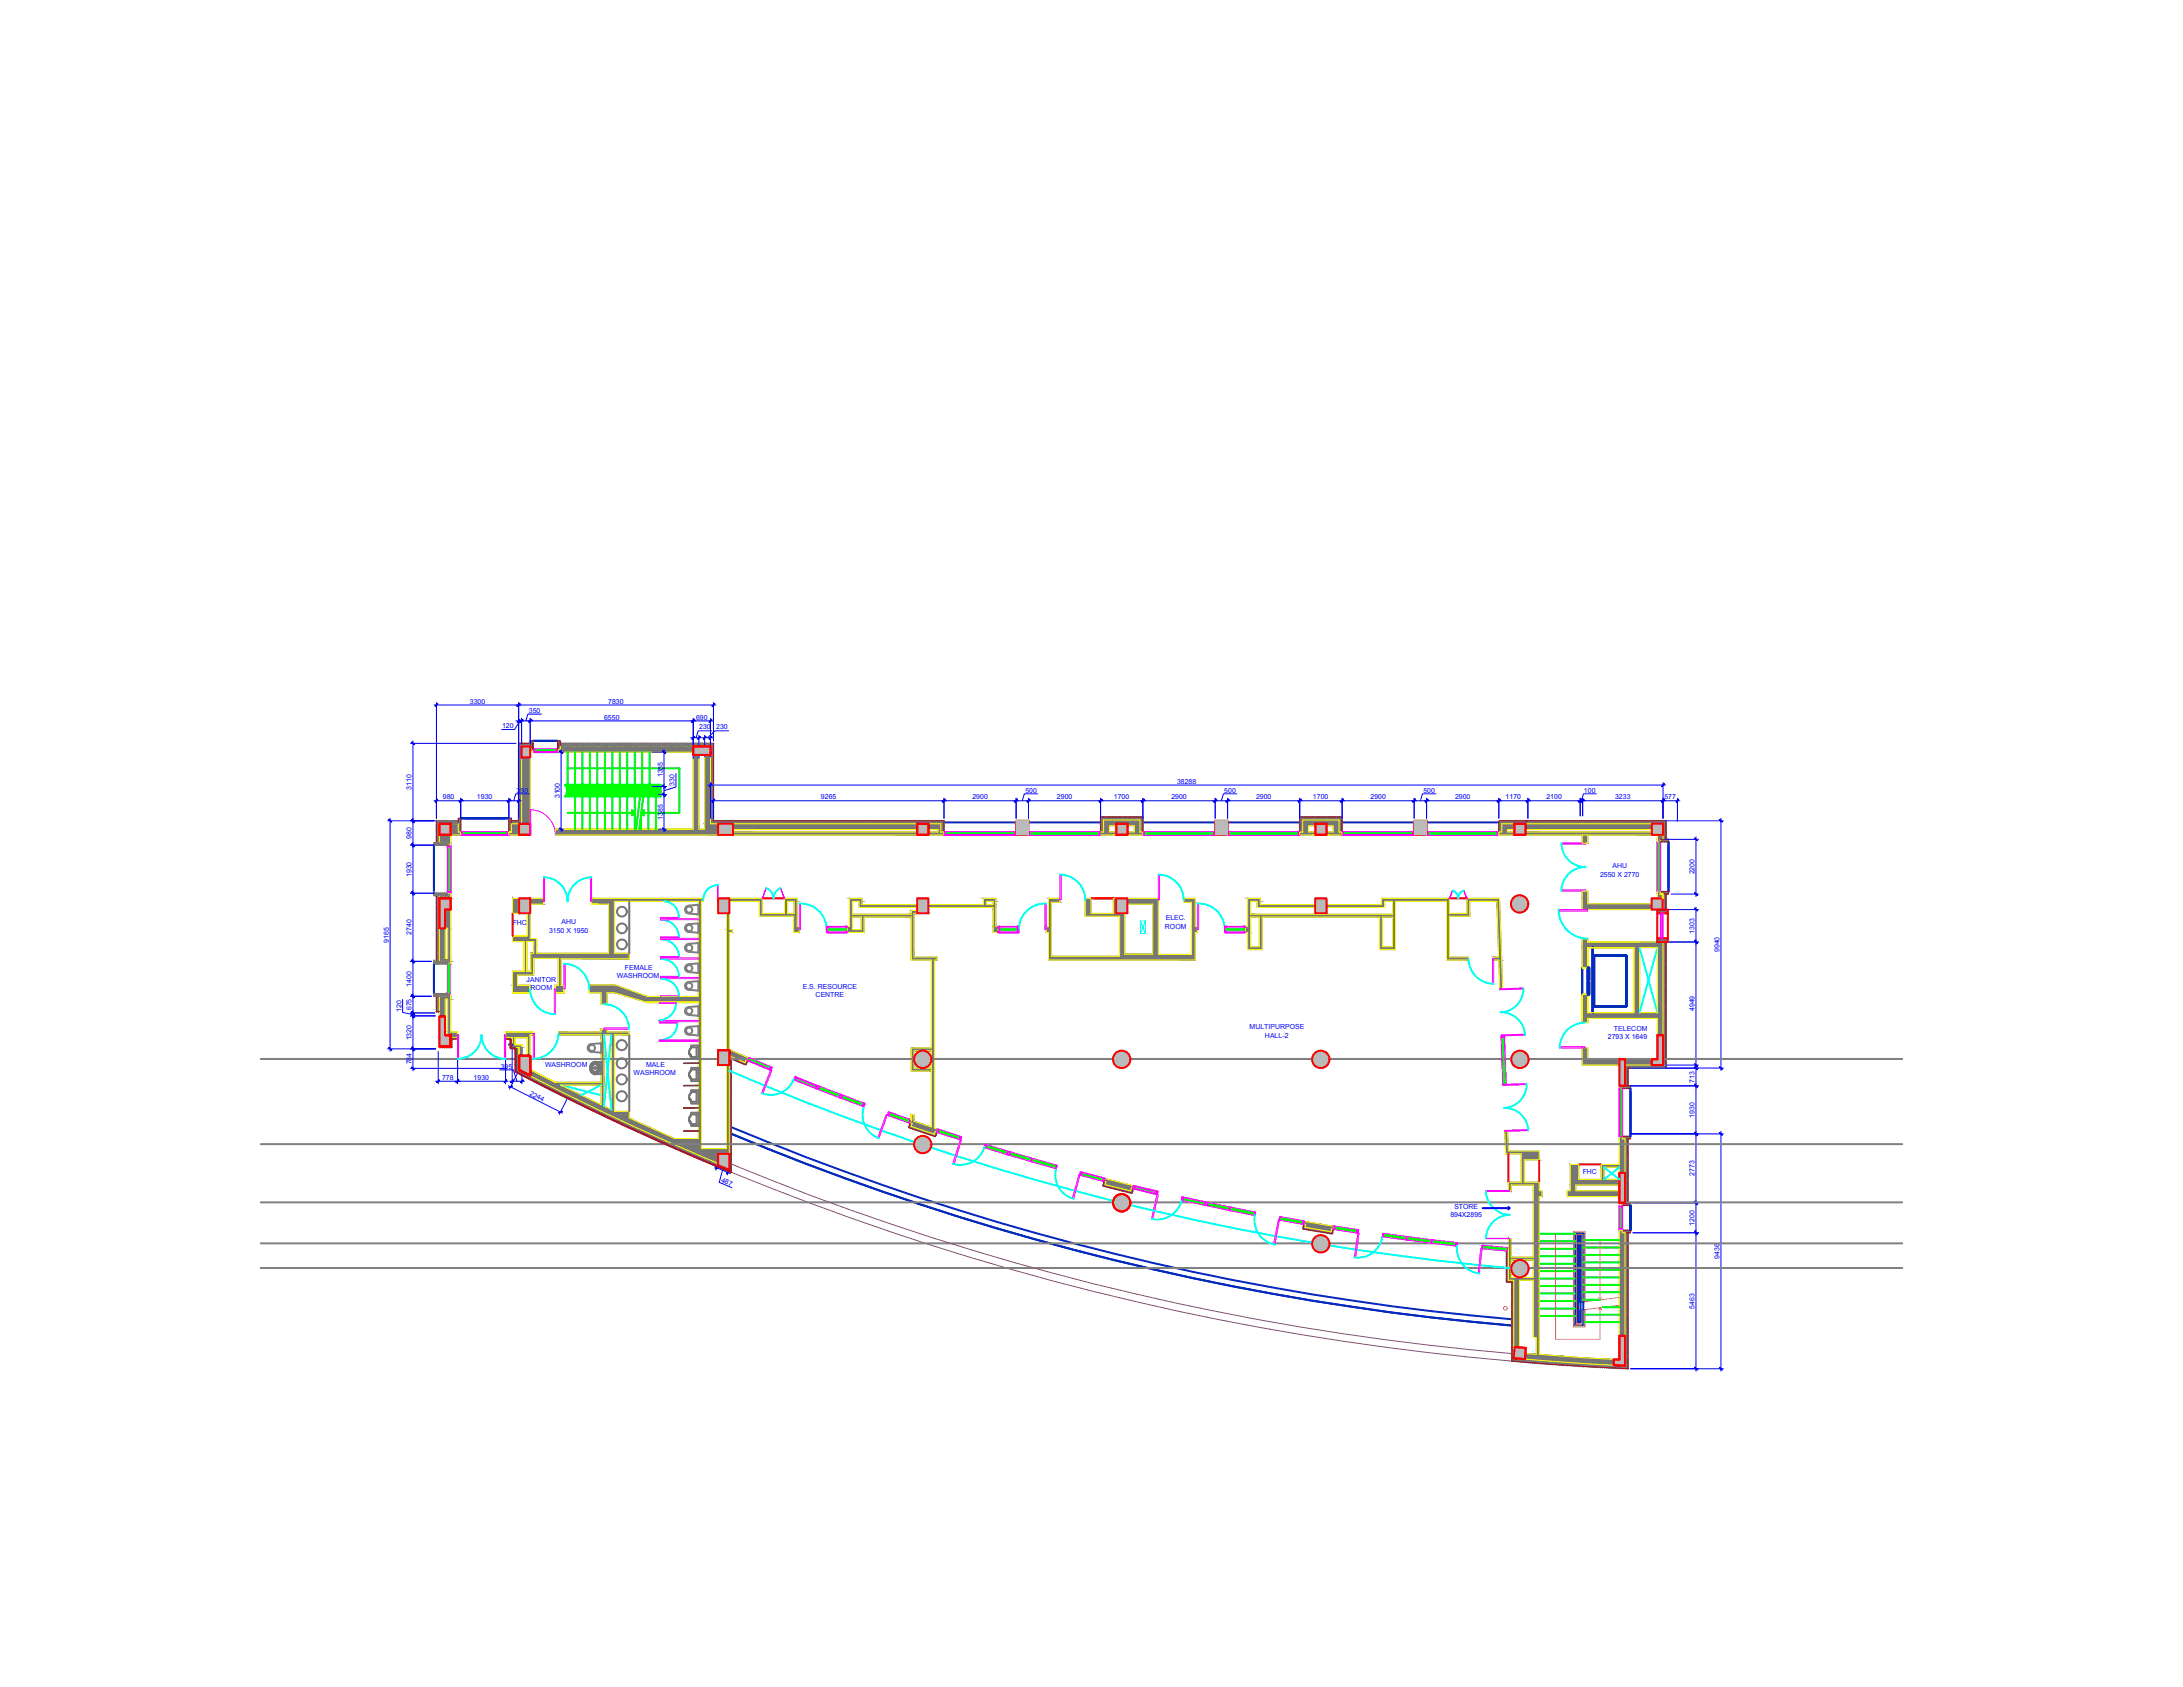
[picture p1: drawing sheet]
<svg xmlns="http://www.w3.org/2000/svg" width="279mm" height="216mm" viewBox="0 0 279 216" stroke-linecap="round" stroke-linejoin="round" font-family="sans-serif">
<defs><g id="words">
<g font-size=".9" fill="#00f">
<text x="60.1" y="90.1">3300</text>
<text x="64.3" y="93.2">120</text>
<text x="67.7" y="91.2">350</text>
<text x="77.3" y="92.1">6550</text>
<text x="77.9" y="90.1">7830</text>
<text x="89.1" y="92.1">690</text>
<text x="89.5" y="93.4">230</text>
<text x="91.7" y="93.4">230</text>
<text x="52.7" y="101" transform="rotate(-90 52.7 101)">3110</text>
<text x="66.1" y="101.4">390</text>
<text x="84.8" y="99.5" transform="rotate(-90 84.8 99.5)">1385</text>
<text x="86.3" y="100.6" transform="rotate(-90 86.3 100.6)">330</text>
<text x="131.2" y="101.4">500</text>
<text x="150.6" y="100.3">38288</text>
<text x="156.7" y="101.4">500</text>
<text x="182.2" y="101.4">500</text>
<text x="202.7" y="101.4">100</text>
<text x="52.7" y="107.3" transform="rotate(-90 52.7 107.3)">980</text>
<text x="56.7" y="102.3">980</text>
<text x="61" y="102.3">1930</text>
<text x="71.6" y="102.2" transform="rotate(-90 71.6 102.2)">3100</text>
<text x="84.8" y="104.9" transform="rotate(-90 84.8 104.9)">1385</text>
<text x="105.1" y="102.3">9265</text>
<text x="124.5" y="102.3">2900</text>
<text x="135.3" y="102.3">2900</text>
<text x="142.6" y="102.3">1700</text>
<text x="149.9" y="102.3">2900</text>
<text x="160.8" y="102.3">2900</text>
<text x="168" y="102.3">1700</text>
<text x="175.4" y="102.3">2900</text>
<text x="186.2" y="102.3">2900</text>
<text x="192.7" y="102.3">1170</text>
<text x="197.9" y="102.3">2100</text>
<text x="206.7" y="102.3">3233</text>
<text x="213" y="102.3">577</text>
<text x="52.7" y="112.3" transform="rotate(-90 52.7 112.3)">1930</text>
<text x="204.8" y="112.2">2550 X 2770</text>
<text x="206.4" y="111.1">AHU</text>
<text x="216.9" y="111.9" transform="rotate(-90 216.9 111.9)">2200</text>
<text x="52.7" y="119.6" transform="rotate(-90 52.7 119.6)">2740</text>
<text x="65.6" y="118.4">FHC</text>
<text x="70.3" y="119.4">3150 X 1950</text>
<text x="71.9" y="118.3">AHU</text>
<text x="149.1" y="118.9">ROOM</text>
<text x="149.2" y="117.8">ELEC.</text>
<text x="216.9" y="119.5" transform="rotate(-90 216.9 119.5)">1303</text>
<text x="49.8" y="120.6" transform="rotate(-90 49.8 120.6)">9165</text>
<text x="67.4" y="125.7">JANITOR</text>
<text x="79" y="125.2">WASHROOM</text>
<text x="80" y="124.2">FEMALE</text>
<text x="220.1" y="121.8" transform="rotate(-90 220.1 121.8)">9940</text>
<text x="51.4" y="129.5" transform="rotate(-90 51.4 129.5)">120</text>
<text x="52.7" y="129.3" transform="rotate(-90 52.7 129.3)">675</text>
<text x="52.7" y="126.3" transform="rotate(-90 52.7 126.3)">1400</text>
<text x="67.9" y="126.7">ROOM</text>
<text x="102.7" y="126.5">E.S. RESOURCE</text>
<text x="104.4" y="127.6">CENTRE</text>
<text x="159.9" y="131.7">MULTIPURPOSE</text>
<text x="206.6" y="131.9">TELECOM</text>
<text x="216.9" y="129.4" transform="rotate(-90 216.9 129.4)">4949</text>
<text x="52.7" y="136.2" transform="rotate(-90 52.7 136.2)">784</text>
<text x="52.7" y="133.2" transform="rotate(-90 52.7 133.2)">1320</text>
<text x="64.1" y="136.8">395</text>
<text x="69.8" y="136.6">WASHROOM</text>
<text x="81.1" y="137.6">WASHROOM</text>
<text x="82.7" y="136.6">MALE</text>
<text x="161.9" y="132.8">HALL-2</text>
<text x="205.8" y="133">2793 X 1649</text>
<text x="56.6" y="138.2">778</text>
<text x="60.6" y="138.2">1930</text>
<text x="67.7" y="140.1" transform="rotate(27 67.7 140.1)">2244</text>
<text x="216.9" y="143.1" transform="rotate(-90 216.9 143.1)">1930</text>
<text x="216.9" y="138.6" transform="rotate(-90 216.9 138.6)">713</text>
<text x="92.2" y="151.2" transform="rotate(23 92.2 151.2)">487</text>
<text x="185.6" y="155.8">894X2895</text>
<text x="186.1" y="154.7">STORE</text>
<text x="202.6" y="150.2">FHC</text>
<text x="216.9" y="150.5" transform="rotate(-90 216.9 150.5)">2773</text>
<text x="216.9" y="156.9" transform="rotate(-90 216.9 156.9)">1200</text>
<text x="220.1" y="161.1" transform="rotate(-90 220.1 161.1)">9436</text>
<text x="216.9" y="167.5" transform="rotate(-90 216.9 167.5)">5463</text>
</g>
</g></defs>
<!-- layer: A- Hatch (W) -->
<g fill="#767676" stroke="#767676" stroke-width=".13">
<path d="M191.8 122.9h.4l.1 3.6z"/>
<path d="M56.2 127.9h.8v2.2z"/>
<path d="M78.8 132.4h1.7z"/>
<path d="M95.5 135.6h.2v.1z"/>
<path d="M94.5 135.6h1v.1z"/>
<path d="M67.9 136.9l.4 .2h-.4z"/>
<path d="M116.5 143.3l.1 .1z"/>
<path d="M192.6 144.8h.4z"/>
<path d="M118.5 144.8h1.2z"/>
<path d="M90.8 148.4h1.1v.5z"/>
<path d="M141.4 150.8l.4 .1h-.4z"/>
<path d="M144.8 152.1h.3z"/>
<path d="M144.6 152.4h.1z"/>
<path d="M166.9 156.3l2 .3h-2z"/>
<path d="M168.3 157.3h2.1v.2z"/>
<path d="M193.9 172.4h.6z"/>
<path d="M199 174.3h7.5v.2z"/>
<path d="M71.7 95.5l17 .4v-.4zM71.7 95.5l17 .4h-17z"/>
<path d="M71.4 95.9l17.3 .4v-.4zM71.4 95.9l17.3 .4h-17.3z"/>
<path d="M67.9 95.9l.3 .4v-.4zM67.9 95.9l.3 .4h-.3z"/>
<path d="M166.7 104.9l4.7 .5v-.5zM166.7 104.9l4.7 .5h-4.7z"/>
<path d="M141.2 104.9l4.7 .5v-.5zM141.2 104.9l4.7 .5h-4.7z"/>
<path d="M66.8 96.9l1.1 8.5v-8.5zM66.8 96.9l1.1 8.5h-1.1z"/>
<path d="M90.2 96.6l.7 8.8v-8.8zM90.2 96.6l.7 8.8h-.7z"/>
<path d="M195.2 105.4l16.2 .3v-.3zM195.2 105.4l16.2 .3h-16.2z"/>
<path d="M192.2 105.4l1.6 .3v-.3zM192.2 105.4l1.6 .3h-1.6z"/>
<path d="M169.8 105.4l1.6 .3v-.3zM169.8 105.4l1.6 .3h-1.6z"/>
<path d="M166.7 105.4l1.7 .3v-.3zM166.7 105.4l1.7 .3h-1.7z"/>
<path d="M144.3 105.4l1.6 .3v-.3zM144.3 105.4l1.6 .3h-1.6z"/>
<path d="M141.2 105.4l1.7 .3v-.3zM141.2 105.4l1.7 .3h-1.7z"/>
<path d="M90.2 105.4l1.7 .7v-.7zM90.2 105.4l1.7 .7h-1.7z"/>
<path d="M88.7 96.6l.8 9.5v-9.5zM88.7 96.6l.8 9.5h-.8z"/>
<path d="M195.2 105.7l16.2 .5v-.5zM195.2 105.7l16.2 .5h-16.2z"/>
<path d="M192.2 105.7l1.6 .5v-.5zM192.2 105.7l1.6 .5h-1.6z"/>
<path d="M118.8 105.4l1.6 .8v-.8zM118.8 105.4l1.6 .8h-1.6z"/>
<path d="M93.8 105.4l23.6 .8v-.8zM93.8 105.4l23.6 .8h-23.6z"/>
<path d="M192.2 106.2l.7 .3v-.3zM192.2 106.2l.7 .3h-.7z"/>
<path d="M170.6 105.7l.8 .8v-.8zM170.6 105.7l.8 .8h-.8z"/>
<path d="M166.7 105.7l.8 .8v-.8zM166.7 105.7l.8 .8h-.8z"/>
<path d="M145.2 105.7l.7 .8v-.8zM145.2 105.7l.7 .8h-.7z"/>
<path d="M141.2 105.7l.8 .8v-.8zM141.2 105.7l.8 .8h-.8z"/>
<path d="M120.1 106.2l.3 .3v-.3zM120.1 106.2l.3 .3h-.3z"/>
<path d="M65.4 105.4l1 1.1v-1.1zM65.4 105.4l1 1.1h-1z"/>
<path d="M57.7 105.4l1 1.1v-1.1zM57.7 105.4l1 1.1h-1z"/>
<path d="M57.7 106.5l1.3 .3v-.3zM57.7 106.5l1.3 .3h-1.3z"/>
<path d="M195.2 106.5l16.2 .4v-.4zM195.2 106.5l16.2 .4h-16.2z"/>
<path d="M191.8 106.5l2 .4v-.4zM191.8 106.5l2 .4h-2z"/>
<path d="M169.8 106.5l2 .4v-.4zM169.8 106.5l2 .4h-2z"/>
<path d="M166.3 106.5l2.1 .4v-.4zM166.3 106.5l2.1 .4h-2.1z"/>
<path d="M144.3 106.5l2 .4v-.4zM144.3 106.5l2 .4h-2z"/>
<path d="M140.9 106.5l2 .4v-.4zM140.9 106.5l2 .4h-2z"/>
<path d="M118.8 106.5l2 .4v-.4zM118.8 106.5l2 .4h-2z"/>
<path d="M93.8 106.5l23.6 .4v-.4zM93.8 106.5l23.6 .4h-23.6z"/>
<path d="M71.1 106.1l20.8 .8v-.8zM71.1 106.1l20.8 .8h-20.8z"/>
<path d="M65.1 106.5l1.3 .4v-.4zM65.1 106.5l1.3 .4h-1.3z"/>
<path d="M57.7 106.8l1.3 .1zM57.7 106.8l1.3 .1z"/>
<path d="M56.2 106.8l1.5 .1zM56.2 106.8l1.5 .1z"/>
<path d="M212.1 106.8l.8 .6v-.6zM212.1 106.8l.8 .6h-.8z"/>
<path d="M212.1 107.4l.4 .3v-.3zM212.1 107.4l.4 .3h-.4z"/>
<path d="M56.2 106.9l1.5 .9v-.9zM56.2 106.9l1.5 .9h-1.5z"/>
<path d="M202.5 106.9l.7 1v-1zM202.5 106.9l.7 1h-.7z"/>
<path d="M57.3 107.8l.4 .4v-.4zM57.3 107.8l.4 .4h-.4z"/>
<path d="M57.3 114.3l.4 .3v-.3zM57.3 114.3l.4 .3h-.4z"/>
<path d="M56.2 114.6l1.5 .4v-.4zM56.2 114.6l1.5 .4h-1.5z"/>
<path d="M202.5 114l.7 1v-1zM202.5 114l.7 1h-.7z"/>
<path d="M176.8 115l8.7 .4v-.4zM176.8 115l8.7 .4h-8.7z"/>
<path d="M159.7 115l1.6 .4v-.4zM159.7 115l1.6 .4h-1.6z"/>
<path d="M125.9 115l1.6 .4v-.4zM125.9 115l1.6 .4h-1.6z"/>
<path d="M108.7 115l1.6 .4v-.4zM108.7 115l1.6 .4h-1.6z"/>
<path d="M100.4 115l1.6 .4v-.4zM100.4 115l1.6 .4h-1.6z"/>
<path d="M93.3 115l4.3 .4v-.4zM93.3 115l4.3 .4h-4.3z"/>
<path d="M75.7 115l14.3 .4v-.4zM75.7 115l14.3 .4h-14.3z"/>
<path d="M187.7 115l4.2 .4v-.4zM187.7 115l4.2 .4h-4.2z"/>
<path d="M151.5 115l1.5 .5v-.5zM151.5 115l1.5 .5h-1.5z"/>
<path d="M134.2 115l1.5 .5v-.5zM134.2 115l1.5 .5h-1.5z"/>
<path d="M202.5 115l.7 .7v-.7zM202.5 115l.7 .7h-.7z"/>
<path d="M144.3 115l4 .7v-.7zM144.3 115l4 .7h-4z"/>
<path d="M75.7 115.4l2.9 .3v-.3zM75.7 115.4l2.9 .3h-2.9z"/>
<path d="M67.9 115l1.7 .7v-.7zM67.9 115l1.7 .7h-1.7z"/>
<path d="M176.8 115.4l.4 .4v-.4zM176.8 115.4l.4 .4h-.4z"/>
<path d="M160.9 115.4l.4 .4v-.4zM160.9 115.4l.4 .4h-.4z"/>
<path d="M127.1 115.4l.4 .4v-.4zM127.1 115.4l.4 .4h-.4z"/>
<path d="M125.9 115.4l.3 .4v-.4zM125.9 115.4l.3 .4h-.3z"/>
<path d="M110 115.4l.3 .4v-.4zM110 115.4l.3 .4h-.3z"/>
<path d="M169.8 115.8l7.4 .3v-.3zM169.8 115.8l7.4 .3h-7.4z"/>
<path d="M160.9 115.8l7.4 .3v-.3zM160.9 115.8l7.4 .3h-7.4z"/>
<path d="M118.8 115.8l8.7 .3v-.3zM118.8 115.8l8.7 .3h-8.7z"/>
<path d="M110 115.8l7.4 .3v-.3zM110 115.8l7.4 .3h-7.4z"/>
<path d="M202.5 115.7l8.9 .7v-.7zM202.5 115.7l8.9 .7h-8.9z"/>
<path d="M142.5 115l.4 1.9v-1.9zM142.5 115l.4 1.9h-.4z"/>
<path d="M142.5 116.9h1.5zM142.5 116.9h1.5z"/>
<path d="M138.9 115l.7 1.9v-1.9zM138.9 115l.7 1.9h-.7z"/>
<path d="M116.6 116.5l.8 .4v-.4zM116.6 116.5l.8 .4h-.8z"/>
<path d="M101.6 115.4l.4 1.5v-1.5zM101.6 115.4l.4 1.5h-.4z"/>
<path d="M100.4 115.4l.4 1.5v-1.5zM100.4 115.4l.4 1.5h-.4z"/>
<path d="M97.2 115.4l.4 1.5v-1.5zM97.2 115.4l.4 1.5h-.4z"/>
<path d="M65.6 115l.8 1.9v-1.9zM65.6 115l.8 1.9h-.8z"/>
<path d="M187.7 115.4l.4 1.5v-1.5zM187.7 115.4l.4 1.5h-.4z"/>
<path d="M185.1 115.4l.4 1.5v-1.5zM185.1 115.4l.4 1.5h-.4z"/>
<path d="M178.2 115.4l.4 1.6v-1.6zM178.2 115.4l.4 1.6h-.4z"/>
<path d="M159.7 115.4l.4 1.6v-1.6zM159.7 115.4l.4 1.6h-.4z"/>
<path d="M116.6 116.9l.4 .1v-.1zM116.6 116.9l.4 .1h-.4z"/>
<path d="M108.7 115.4l.4 1.6v-1.6zM108.7 115.4l.4 1.6h-.4z"/>
<path d="M138.9 116.9l5.1 .4v-.4zM138.9 116.9l5.1 .4h-5.1z"/>
<path d="M97.2 116.9l4.8 .4v-.4zM97.2 116.9l4.8 .4h-4.8z"/>
<path d="M185.1 116.9l3 .4v-.4zM185.1 116.9l3 .4h-3z"/>
<path d="M159.7 117l18.9 .4v-.4zM159.7 117l18.9 .4h-18.9z"/>
<path d="M108.7 117l8.3 .4v-.4zM108.7 117l8.3 .4h-8.3z"/>
<path d="M152.5 115.5l.5 3.1v-3.1zM152.5 115.5l.5 3.1h-.5z"/>
<path d="M159.7 117.4l.4 1.2v-1.2zM159.7 117.4l.4 1.2h-.4z"/>
<path d="M134.2 115.5l.4 3.1v-3.1zM134.2 115.5l.4 3.1h-.4z"/>
<path d="M127.1 116.1l.4 2.5v-2.5zM127.1 116.1l.4 2.5h-.4z"/>
<path d="M108.7 117.4l.4 1.2v-1.2zM108.7 117.4l.4 1.2h-.4z"/>
<path d="M101.6 117.3l.4 1.3v-1.3zM101.6 117.3l.4 1.3h-.4z"/>
<path d="M57 116.4l.7 2.4v-2.4zM57 116.4l.7 2.4h-.7z"/>
<path d="M110.2 117.4l.4 1.6v-1.6zM110.2 117.4l.4 1.6h-.4z"/>
<path d="M108.4 118.6l.7 .4v-.4zM108.4 118.6l.7 .4h-.7z"/>
<path d="M93 116.9l.3 2.1v-2.1zM93 116.9l.3 2.1h-.3z"/>
<path d="M127.1 118.6l.7 .7v-.7zM127.1 118.6l.7 .7h-.7z"/>
<path d="M178.2 117.4l.4 1.9v-1.9zM178.2 117.4l.4 1.9h-.4z"/>
<path d="M159.4 118.6l.7 .7v-.7zM159.4 118.6l.7 .7h-.7z"/>
<path d="M152.5 118.6l.7 .7v-.7zM152.5 118.6l.7 .7h-.7z"/>
<path d="M133.9 118.6l.7 .7v-.7zM133.9 118.6l.7 .7h-.7z"/>
<path d="M108.4 119l2.2 .3v-.3zM108.4 119l2.2 .3h-2.2z"/>
<path d="M101.6 118.6l.7 .7v-.7zM101.6 118.6l.7 .7h-.7z"/>
<path d="M93 119l.7 .3v-.3zM93 119l.7 .3h-.7z"/>
<path d="M185.1 117.3l.4 2v-2zM185.1 117.3l.4 2h-.4z"/>
<path d="M67.5 116.9l.4 2.9v-2.9zM67.5 116.9l.4 2.9h-.4z"/>
<path d="M65.6 119.8l2.3 .3v-.3zM65.6 119.8l2.3 .3h-2.3z"/>
<path d="M65.6 120.1l3.1 .4v-.4zM65.6 120.1l3.1 .4h-3.1z"/>
<path d="M202.5 120.2l.7 .4v-.4zM202.5 120.2l.7 .4h-.7z"/>
<path d="M68.3 120.5l.4 .4v-.4zM68.3 120.5l.4 .4h-.4z"/>
<path d="M178.2 119.3l.4 1.9v-1.9zM178.2 119.3l.4 1.9h-.4z"/>
<path d="M176.6 117.4l.3 3.8v-3.8zM176.6 117.4l.3 3.8h-.3z"/>
<path d="M161.2 117.4l.3 3.8v-3.8zM161.2 117.4l.3 3.8h-.3z"/>
<path d="M159.7 119.3l.4 1.9v-1.9zM159.7 119.3l.4 1.9h-.4z"/>
<path d="M202.5 120.6l10.4 .7v-.7zM202.5 120.6l10.4 .7h-10.4z"/>
<path d="M176.6 121.2l2 .3v-.3zM176.6 121.2l2 .3h-2z"/>
<path d="M159.7 121.2l1.8 .3v-.3zM159.7 121.2l1.8 .3h-1.8z"/>
<path d="M68.3 120.9l.4 1v-1zM68.3 120.9l.4 1h-.4z"/>
<path d="M77.9 115.7l.7 6.3v-6.3zM77.9 115.7l.7 6.3h-.7z"/>
<path d="M68.3 121.9l.4 .1v-.1zM68.3 121.9l.4 .1h-.4z"/>
<path d="M147.5 115.7l.8 6.4v-6.4zM147.5 115.7l.8 6.4h-.8z"/>
<path d="M143.3 117.3l.7 4.8v-4.8zM143.3 117.3l.7 4.8h-.7z"/>
<path d="M152.5 119.3l.5 2.8v-2.8zM152.5 119.3l.5 2.8h-.5z"/>
<path d="M143.3 122.1h5zM143.3 122.1h5z"/>
<path d="M143.3 122.1l9.7 .3v-.3zM143.3 122.1l9.7 .3h-9.7z"/>
<path d="M134.2 119.3l.4 3.1v-3.1zM134.2 119.3l.4 3.1h-.4z"/>
<path d="M191.6 115.4l.6 7.1-.3-7.1zM191.6 115.4l.6 7.1h-.4z"/>
<path d="M185.1 119.3l.4 3.2v-3.2zM185.1 119.3l.4 3.2h-.4z"/>
<path d="M116.6 117.4l.4 5.1v-5.1zM116.6 117.4l.4 5.1h-.4z"/>
<path d="M67.9 122l12.6 .7v-.7zM67.9 122l12.6 .7h-12.6z"/>
<path d="M57.3 118.8l.4 3.9v-3.9zM57.3 118.8l.4 3.9h-.4z"/>
<path d="M56.2 118.8l.8 3.9v-3.9zM56.2 118.8l.8 3.9h-.8z"/>
<path d="M71.5 122.7h9zM71.5 122.7h9z"/>
<path d="M191.2 122.5l1 .4v-.4zM191.2 122.5l1 .4h-1z"/>
<path d="M185.1 122.5l2.9 .4v-.4zM185.1 122.5l2.9 .4h-2.9z"/>
<path d="M134.2 122.4l18.8 .5v-.5zM134.2 122.4l18.8 .5h-18.8z"/>
<path d="M116.6 122.5l3.4 .4v-.4zM116.6 122.5l3.4 .4h-3.4z"/>
<path d="M56.2 122.7l1.5 .3v-.3zM56.2 122.7l1.5 .3h-1.5z"/>
<path d="M57.3 123l.4 .4v-.4zM57.3 123l.4 .4h-.4z"/>
<path d="M202.5 121.3l.7 2.6v-2.6zM202.5 121.3l.7 2.6h-.7z"/>
<path d="M67.9 122.7l.4 1.6v-1.6zM67.9 122.7l.4 1.6h-.4z"/>
<path d="M67.1 120.5l.3 3.8v-3.8zM67.1 120.5l.3 3.8h-.3z"/>
<path d="M65.6 124.3l2.7 .5v-.5zM65.6 124.3l2.7 .5h-2.7z"/>
<path d="M71.5 122.7l.3 3.4v-3.4zM71.5 122.7l.3 3.4h-.3z"/>
<path d="M65.6 124.8l.6 1.3v-1.3zM65.6 124.8l.6 1.3h-.6z"/>
<path d="M191.8 122.9l.2 3.6h.3zM192 126.5h.3z"/>
<path d="M75.4 126.1l6.2 1-2.8-1zM75.4 126.1l6.2 1h-6.2z"/>
<path d="M71.1 126.1l1.1 1v-1zM71.1 126.1l1.1 1h-1.1z"/>
<path d="M65.6 126.1l2.2 1v-1zM65.6 126.1l2.2 1h-2.2z"/>
<path d="M57.3 127.2l.4 .3v-.3zM57.3 127.2l.4 .3h-.4z"/>
<path d="M89.4 115.4l.4 12.1v-12.1zM89.4 115.4l.4 12.1h-.4z"/>
<path d="M78.7 127.1l4.1 .4-1.2-.4zM78.7 127.1l4.1 .4h-2.6z"/>
<path d="M56.2 127.5l1.5 .4v-.4zM56.2 127.5l1.5 .4h-1.5z"/>
<path d="M80.2 127.5l9.6 .8v-.8zM80.2 127.5l9.6 .8h-7.1z"/>
<path d="M76.9 127.1l.8 1.5v-1.5zM76.9 127.1l.8 1.5h-.8z"/>
<path d="M212.1 121.3l.8 8.3v-8.3zM212.1 121.3l.8 8.3h-.8z"/>
<path d="M209.1 121.3l.7 8.3v-8.3zM209.1 121.3l.7 8.3h-.7z"/>
<path d="M202.5 127.2l.7 2.4v-2.4zM202.5 127.2l.7 2.4h-.7z"/>
<path d="M56.2 130.1h.8zM56.2 127.9l.8 2.2h-.8z"/>
<path d="M202.5 129.6l10.4 .7v-.7zM202.5 129.6l10.4 .7h-10.4z"/>
<path d="M202.5 130.3l.7 .6v-.6zM202.5 130.3l.7 .6h-.7z"/>
<path d="M76.9 131.7l.8 .4v-.4zM76.9 131.7l.8 .4h-.8z"/>
<path d="M57.3 127.9l.4 4.2v-4.2zM57.3 127.9l.4 4.2h-.4z"/>
<path d="M71.5 132.1l9 .3v-.3zM71.5 132.1l9 .3h-9z"/>
<path d="M71.5 132.4h5.8zM71.5 132.4h5.8z"/>
<path d="M64.7 132.1l3.5 .3v-.3zM64.7 132.1l3.5 .3h-3.5z"/>
<path d="M57.3 132.1l1.2 .4v-.4zM57.3 132.1l1.2 .4h-1.2z"/>
<path d="M212.1 130.3l.8 2.2v-2.2zM212.1 130.3l.8 2.2h-.8z"/>
<path d="M64.7 132.4l3.2 .4v-.4zM64.7 132.4l3.2 .4h-3.2z"/>
<path d="M57.7 132.5l.8 .3v-.3zM57.7 132.5l.8 .3h-.8z"/>
<path d="M65.6 132.8l.3 .9v-.9zM65.6 132.8l.3 .9h-.3z"/>
<path d="M65.6 133.7l1.2 .4v-.4zM65.6 133.7l1.2 .4h-1.2z"/>
<path d="M119.2 122.9l.4 11.2v-11.2zM119.2 122.9l.4 11.2h-.4z"/>
<path d="M93 119.3l.3 15v-15zM93 119.3l.3 15h-.3z"/>
<path d="M93 134.3l.5 .1zM93 134.3l.5 .1h-.5z"/>
<path d="M116.6 134.1l3 .4v-.4zM116.6 134.1l3 .4h-3z"/>
<path d="M118.1 134.5h1.5zM118.1 134.5h1.5z"/>
<path d="M116.6 134.5h1.4zM116.6 134.5h1.5z"/>
<path d="M67.5 132.8l.4 2.3v-2.3zM67.5 132.8l.4 2.3h-.4z"/>
<path d="M66.4 134.1l.4 1v-1zM66.4 134.1l.4 1h-.4z"/>
<path d="M93.3 134.4l1.9 .7zM93.3 134.4l1.9 .7h-1.9z"/>
<path d="M93.3 135.1l2.5 .3-.6-.3zM93.3 135.1l2.5 .3h-1.8z"/>
<path d="M202.5 134.1l.7 1.5v-1.5zM202.5 134.1l.7 1.5h-.7z"/>
<path d="M94 135.4l1.7 .2 .1-.2zM94 135.4l1.7 .2h-1.2z"/>
<path d="M94.5 135.6l.2 .1h.8zM94.7 135.7h.8l-.1 .3z"/>
<path d="M208 135.6l3.4 .7v-.7zM208 135.6l3.4 .7h-3.4z"/>
<path d="M202.5 135.6l4.8 .7v-.7zM202.5 135.6l4.8 .7h-4.8z"/>
<path d="M119.2 134.5l.4 2.2v-2.2zM119.2 134.5l.4 2.2h-.4z"/>
<path d="M116.6 134.5l.4 2.2v-2.2zM116.6 134.5l.4 2.2h-.4z"/>
<path d="M119.2 136.7l.4 .4v-.4zM119.2 136.7l.4 .4h-.4z"/>
<path d="M116.6 136.7l2.6 .4v-.4zM116.6 136.7l2.6 .4h-2.6z"/>
<path d="M89.4 128.3l.4 9v-9zM89.4 128.3l.4 9h-.4z"/>
<path d="M67.9 137.1l1.6 .6-1.2-.6zM67.9 137.1l1.6 .6h-1.6z"/>
<path d="M76.9 132.4l.4 6.1v-6.1zM76.9 132.4l.4 6.1h-.4z"/>
<path d="M67.9 137.7l3.2 .8-1.6-.8zM67.9 137.7l3.2 .8h-1.7z"/>
<path d="M69.4 138.5l7.9 .4v-.4zM69.4 138.5l7.9 .4h-7.1z"/>
<path d="M207.3 139l.3 .3v-.3zM207.3 139l.3 .3h-.3z"/>
<path d="M70.2 138.9l3.7 1-2.1-1zM70.2 138.9l3.7 1h-1.6z"/>
<path d="M72.3 139.9l2.1 .2-.5-.2zM72.3 139.9l2.1 .2h-1.7z"/>
<path d="M76.9 138.9l.4 2.5v-2.5zM76.9 138.9l.4 2.5h-.4z"/>
<path d="M72.7 140.1l4.2 1.3-2.5-1.3zM72.7 140.1l4.2 1.3h-1.6z"/>
<path d="M78.3 132.4l.3 9.2v-9.2zM78.3 132.4l.3 9.2h-.3z"/>
<path d="M75.3 141.4l2 .2v-.2zM75.3 141.4l2 .2h-1.7z"/>
<path d="M78.3 141.6l.3 .4v-.4zM78.3 141.6l.3 .4h-.3z"/>
<path d="M75.6 141.6l2.7 .4-1-.4zM75.6 141.6l2.7 .4h-1.7z"/>
<path d="M76.6 142l2 .1zM76.6 142l2 .1z"/>
<path d="M76.7 142.1l1.9 .1v-.1zM76.7 142.1l1.9 .1h-1.6z"/>
<path d="M77 142.2l3.5 .9v-.9zM77 142.2l3.5 .9h-1.7z"/>
<path d="M116.6 142.7l.4 .7v-.7zM116.6 142.7l.4 .7h-.4z"/>
<path d="M116.5 143.4l.5 .1v-.1zM116.5 143.4l.5 .1h-.6z"/>
<path d="M116.4 143.5l1 .2-.4-.2zM116.4 143.5l1 .2h-1z"/>
<path d="M116.4 143.7h1.1zM116.4 143.7h1.1z"/>
<path d="M116.5 143.7l1.3 .1-.3-.1zM116.5 143.7l1.3 .1h-1.1z"/>
<path d="M116.7 143.8l2.2 .4-1.1-.4zM116.7 143.8l2.2 .4h-2.3z"/>
<path d="M78.8 143.1l4.1 1.1-2.4-1.1zM78.8 143.1l4.1 1.1h-1.7z"/>
<path d="M119.2 137.1l.4 7.1v-7.1zM119.2 137.1l.4 7.1h-.4z"/>
<path d="M116.6 144.2h2.6h-.3zM116.6 144.2h2.6h-2.3z"/>
<path d="M116.9 144.2l2.7 .2v-.2zM116.9 144.2l2.7 .2h-2.4z"/>
<path d="M81.2 144.2l2.2 .2-.5-.2zM81.2 144.2l2.2 .2h-1.7z"/>
<path d="M117.2 144.4l2.8 .1-.4-.1zM117.2 144.4l2.8 .1h-2.2z"/>
<path d="M117.8 144.5l2.2 .3v-.3zM117.8 144.5l2.2 .3h-1.5z"/>
<path d="M119.7 144.8l.2 .1zM119.7 144.8h.3z"/>
<path d="M118.5 144.8l1.2 .1zM118.7 144.9h1l-.1 .3z"/>
<path d="M89.4 137.3l.4 8.4v-8.4zM89.4 137.3l.4 8.4h-.4z"/>
<path d="M81.7 144.4l4.6 1.3-2.9-1.3zM81.7 144.4l4.6 1.3h-1.8z"/>
<path d="M207.3 145.4l.3 .3v-.3zM207.3 145.4l.3 .3h-.3z"/>
<path d="M84.5 145.7l5.3 .5v-.5zM84.5 145.7l5.3 .5h-4.2z"/>
<path d="M93 136.3l.3 10.7v-10.7zM93 136.3l.3 10.7h-.3z"/>
<path d="M85.6 146.2l4.2 .8v-.8zM85.6 146.2l4.2 .8h-2.3z"/>
<path d="M192.6 144.8l.5 2.5-.1-2.5zM192.6 144.8l.5 2.5h-.4z"/>
<path d="M87.5 147l5.8 .7v-.7zM87.5 147l5.8 .7h-4.3z"/>
<path d="M192.7 147.3l4.3 .4v-.4zM192.7 147.3l4.3 .4h-4.3z"/>
<path d="M89 147.7l2.9 .5v-.5zM89 147.7l2.9 .5h-1.7z"/>
<path d="M194.7 147.7l2.3 .7v-.7zM194.7 147.7l2.3 .7h-2.3z"/>
<path d="M90.2 148.2l1.7 .2v-.2zM90.2 148.2l1.7 .2h-1.1z"/>
<path d="M207.3 145.7l.7 3.3v-3.3zM207.3 145.7l.7 3.3h-.7z"/>
<path d="M204.9 149l3.1 .4v-.4zM204.9 149l3.1 .4h-3.1z"/>
<path d="M207.3 149.4l.7 .7v-.7zM207.3 149.4l.7 .7h-.7z"/>
<path d="M204.9 149.4l.4 1.5v-1.5zM204.9 149.4l.4 1.5h-.4z"/>
<path d="M201 149l1.1 1.9v-1.9zM201 149l1.1 1.9h-1.1z"/>
<path d="M141.4 150.9l1.3 .3-.9-.3zM141.4 150.9l1.3 .3h-1.4z"/>
<path d="M141.3 151.2h1.7zM141.3 151.2h1.7z"/>
<path d="M194.7 148.4l.4 2.9v-2.9zM194.7 148.4l.4 2.9h-.4z"/>
<path d="M141.5 151.2l3 .4-1.5-.4zM141.5 151.2l3 .4h-3z"/>
<path d="M201 150.9l6.3 .8v-.8zM201 150.9l6.3 .8h-6.3z"/>
<path d="M193.1 151.3l3.9 .4v-.4zM193.1 151.3l3.9 .4h-3.9z"/>
<path d="M141.5 151.6l3.6 .2-.6-.2zM141.5 151.6l3.6 .2h-3z"/>
<path d="M142.1 151.8l3 .3v-.3zM142.1 151.8l3 .3h-1.9z"/>
<path d="M143.2 152.1h1.6zM143.2 152.1h1.6z"/>
<path d="M201 151.7l.7 .7v-.7zM201 151.7l.7 .7h-.7z"/>
<path d="M196.3 151.7l.7 .7v-.7zM196.3 151.7l.7 .7h-.7z"/>
<path d="M193.1 151.7l.3 .7v-.7zM193.1 151.7l.3 .7h-.3z"/>
<path d="M143.4 152.1l1.3 .3 .1-.3zM143.4 152.1l1.3 .3z"/>
<path d="M200.6 152.4l6.7 .7v-.7zM200.6 152.4l6.7 .7h-6.7z"/>
<path d="M196.3 152.4l1.1 .7v-.7zM196.3 152.4l1.1 .7h-1.1z"/>
<path d="M166.9 156.6l2.3 .1zM166.9 156.6l2.3 .1z"/>
<path d="M167.1 156.7l3.6 .2-1.5-.2zM167.1 156.7l3.6 .2h-3.6z"/>
<path d="M167.1 156.9l3.6 .2v-.2zM167.1 156.9l3.6 .2h-3.7z"/>
<path d="M167 157.1l3.6 .1 .1-.1zM167 157.1l3.6 .1h-2.6z"/>
<path d="M170.4 157.2l.2 .1zM170.4 157.2l.2 .1z"/>
<path d="M168 157.2l2.4 .1zM168 157.2l2.4 .1z"/>
<path d="M168.3 157.3l.9 .2h1.2zM169.2 157.5h1.2l-.1 .1z"/>
<path d="M207.3 157.5l.3 .3v-.3zM207.3 157.5l.3 .3h-.3z"/>
<path d="M196.3 153.1l.7 7.8v-7.8zM196.3 153.1l.7 7.8h-.7z"/>
<path d="M193.1 158.5l.3 2.4v-2.4zM193.1 158.5l.3 2.4h-.3z"/>
<path d="M193.1 160.9l3.9 .3v-.3zM193.1 160.9l3.9 .3h-3.9z"/>
<path d="M194.5 161.2h2.5zM194.5 161.2h2.5z"/>
<path d="M193.1 161.2h1.3zM193.1 161.2h1.4z"/>
<path d="M193.1 161.2l.3 1.1v-1.1zM193.1 161.2l.3 1.1h-.3z"/>
<path d="M193.1 162.3l.3 .1zM193.1 162.3l.3 .1z"/>
<path d="M193.1 162.4h.3zM193.1 162.4h.3z"/>
<path d="M196.3 161.2l.7 2.3v-2.3zM196.3 161.2l.7 2.3h-.7z"/>
<path d="M193.1 162.4l.3 1.1v-1.1zM193.1 162.4l.3 1.1h-.3z"/>
<path d="M193.1 163.5l3.9 .3v-.3zM193.1 163.5l3.9 .3h-3.9z"/>
<path d="M207.3 157.8l.7 13.2v-13.2zM207.3 157.8l.7 13.2h-.7z"/>
<path d="M196.3 163.8l.7 7.4v-7.4zM196.3 163.8l.7 7.4h-.7z"/>
<path d="M193.7 163.8l.8 8.6v-8.6zM193.7 163.8l.8 8.6h-.8z"/>
<path d="M196.6 171.2l.4 2.1v-2.1zM196.6 171.2l.4 2.1h-.4z"/>
<path d="M195.2 173.2l1.4 .1zM195.2 173.2l1.4 .1h-1.4z"/>
<path d="M195.2 173.3h1.8zM195.2 173.3h1.8z"/>
<path d="M195.2 173.3l5 .3-3.2-.3zM195.2 173.3l5 .3h-5z"/>
<path d="M195.2 173.6l8.2 .2-3.2-.2zM195.2 173.6l8.2 .2h-8.2z"/>
<path d="M193.7 172.4v1.4zM193.7 172.4h.2l-.2 1.4z"/>
<path d="M195.2 173.8l10.7 .1-2.5-.1zM195.2 173.8l10.7 .1h-10.7z"/>
<path d="M195.2 173.9l11.3 .1zM195.2 173.9l11.3 .1z"/>
<path d="M195.6 174l10.9 .3v-.3zM195.6 174l10.9 .3h-7.5z"/>
<path d="M199 174.3l3.8 .2h3.7zM202.8 174.5h3.7v.2z"/>
<path d="M212.1 114.1l.4 .3v-.3zM212.1 114.1l.4 .3h-.4z"/>
<path d="M212.1 114.4l.7 .6v-.6zM212.1 114.4l.7 .6h-.7z"/>
</g>
<!-- layer: A- ELE-LVL5 -->
<g fill="none" stroke="#002eb8" stroke-width=".25">
<path d="M68.2 94.8h3.2M55.5 114.3v-6.1v6.1M55.5 108.6v5.2M59.4 104.7h5.3M65.1 104.7h-6.1h6.1M120.8 105.3h9.2M131.6 105.3h9.3M146.3 105.3h9.2M157.1 105.3h9.2M171.8 105.3h9.2M182.6 105.3h9.2M213.6 107.7v6.4"/>
<path d="M55.5 123.4v3.8M65.2 133.7h.4M202.5 127.2v-3.3v3.3M203.2 123.9h.2zM203.2 127.2h.2h-.2M203.2 127.2v-1.6v1.6M203.2 125.6h.2v1.6h-.2h.2v-1.6zM203.2 125.5v-1.6v1.6M203.2 123.9h.2h-.2M203.4 127.2v-1.6v1.6M203.4 123.9v1.6h-.2h.2zM203.9 121.3v8.3z"/>
<path d="M203.9 121.3v8.3v-8.3M204 122.3h4.2zM204 128.8h4.2zM204 122.3h4.2h-4.2M204 128.8h4.2h-4.2M204 128.8v-6.5v6.5M208.2 122.3v6.5zM208.7 139.3v6.1M212.1 120.4v.2M212.9 120.4v.2v-.2M93.6 145.1a331.9 331.9 0 0 0 99.9 24.5M93.6 144.2a332 332 0 0 0 99.9 24.6"/>
<path d="M202.6 157.8h-1v11.8h1h-1h1v-3M202.6 157.8h-1h1M202.6 157.8v8.8M208.7 157.5v-3.2v3.2M208.7 154.3v3.2M202.3 166.7v-8.5v8.5M202.3 166.7v2.5h-.3M202.3 167.7v1.5h-.3M202.3 166.7v-8.5h-.3h.3h-.3v11M202.6 166.6v-8.8v8.8"/>
</g>
<!-- layer: A- ELE-LVL7 -->
<path d="M93.6 150a337.7 337.7 0 0 0 99.9 24.2M93.6 149a335 335 0 0 0 99.8 24.2" fill="none" stroke="#954a70" stroke-width=".13"/>
<!-- layer: A- Wall -->
<g fill="none" stroke="#ff0" stroke-width=".13">
<path d="M66.8 95.5v9.9M67.9 96.3h.3h-.3M67.9 97v8.4M67.9 95.9h.3M68.2 95.9v.4v-.4M71.4 96.3h17.3v9.8h-17.6h17.3M88.7 95.5h-17v.4h-.3v.4v-.4M89.5 96.6v9.5h.7v-9.5M90.9 96.6v8.8h29.5v1.1M56.2 118.8v4.2h1.1v.4M56.2 106.9v.9h1.1v.4h.4M57 118.8h.3v3.9h-.3v-3.9"/>
<path d="M57.3 114.3v.3v-.3M57.3 114.6h-1.1v.4M57.3 114.3h.4M57.7 114.2v9.2h-.4v-.4M57.7 105.4h1v1.1h.3v.4M59.1 106.9h-1.4v1.4M65 106.9h1.4M65.1 106.5v.4M65.6 119.8h1.9h-1.9M65.6 115v1.9v-1.9M65.6 115h4v.7h-1.7M65.6 116.9h1.9v2.9"/>
<path d="M65.6 119.8v.7M66.4 105.4h-1v1.1h-.3h.3M67.5 119.8h-1.9h1.9M71.1 106.1v.8h49.7v-.4h-.4M75.7 115.4h.1M76.6 115.7h-.9h2.2v6.3h-9.2v-1.9h-.8v-3.2M89.8 115.4h.2v-.4h-14.3v.7M89.8 115.4h.2M89.8 115.4v31.6h3.2v-10.7M93 116.9v17.5M93.3 115h4.3v1.9h2.8v-1.9h1.6v3.6h.3v.7h-.7v-2h-4.4v-1.9h-3.9M93.3 116.9v2.1h.4v.3h-.4v15l2.5 1.1-.1 .3-.2-.1-.1 .4-2.1-.9"/>
<path d="M93.8 106.2h23.6M93.8 106.5h23.6M100.8 115.4h.8v1.5h-.8zM109.1 117.4h1.1v1.6h-1.1zM117.4 116.9h-.4v5.6h3v.4h-.4v21.5l.4 .1-.1 .4-.2-.1-.1 .4-3-1 .1-.4-.2-.1 .1-.3M117.4 115.8h-7.1v-.8h-1.6v3.6h-.3v.7h2.2v-1.9h6v5.5h2.6v11.2h-2.6v3h2.6M117.4 116.1h-7.4v-.7h-.9v1.6h7.5v-.5h.8M118.8 115.8h7.1v-.8h1.6v3.6h.3v.7h-.7v-3.2h-8.3M118.8 106.2h1.3v.3h-1.3M126.2 115.4h.9v.4h-.9zM141.2 106.5h.1M141.2 104.9h4.7v1.6h.4v.4h-5.4v-.4h.3z"/>
<path d="M142.9 115h-.4v1.9h-2.9v-1.9h-.7v2.3h4.4v5.1h-8.7v-6.9h1.1v-.5h-1.5v3.6h-.3v.7h.3v3.6h18.8v-3.6h.2v-.7h-.2v-3.6h-1.5v.5h1v6.6h-4.2v-7.1h-4M142.9 105.7h-.9v.8h.9M144.3 115.7h3.2v6.4h-3.5v-5.2M144.3 105.7h.9v.8h-.9M160.1 117.4h1.1v3.8h-1.1zM166.7 106.5h-.4v.4M166.7 106.5v-1.6h4.7v1.6M168.3 116.1h-7.4v-.7h-.8v1.6h18.1v-1.6h-1v.7h-7.4M168.4 105.7h-.9v.8h.8M169.8 105.7h.8v.8h-.8M171.4 106.5h.4v.4h-5.7M176.9 117.4h1.3v3.8h-1.3z"/>
<path d="M188.1 115.4v1.9h-2.6v5.2h2.5v.4h-2.9v-7.5h-6.5v6.1h-2v-4.1h-15.1v4.1h-1.8v-2.2h-.3v-.7h.3v-3.6h1.6v.8h7M191 115.4h-2.9h3.5l.2 7.1h-.6v.4h.6l.2 3.6h.3l-.4-11.5h-4.2v1.9h-2.2v-1.9h-8.7v.8h-7M193.8 105.4h-1.6v1.1h-.4v.4h2M193.8 106.2h-.9v.3h.9M195.2 106.9h16.2M195.2 105.4h17.7M195.2 106.2h16.2M195.2 106.5h16.2M202.5 106.9v1h.7v-1M202.8 111h.1M211.4 115.7h-8.2v-1.7h-.7v2.4h8.9M212.1 106.9v.8h.4v-.3"/>
<path d="M212.5 114.4v-.3h-.4v.9M212.9 106.9v.5M56.2 130.1v-2.6h1.1v-.3h.4v4.9h.9l-.1 .7h-.8M57 130.1v-2.2h.3v4.6M65.6 127.1h2.2v-.8v.8zM65.6 127.1v-2.8v2.8M65.6 120.5h1.5h-1.5M65.6 124.3h1.5M65.6 120.5h1.5M66.3 126.1h1.5h-1.5M66.8 133.7v1.4v-1.4M66.8 133.7h-.9v-.9h1.6v2.3"/>
<path d="M67.1 124.3v-3.8v3.8M67.4 120.5h.9v1.5h-.4v2.3h-.5zM67.8 126.3v.8h-2.2M67.8 126.1v1h-2.2M67.9 137.7a304.9 304.9 0 0 0 24 11.2M67.9 132.4v2.7M68.2 132.4h-.3h.3M68.2 132.4v-.3v.3M68.2 132.1h-3.5v.7h.9v1.3h.8v1M68.3 124.3v-1.6v2M71.1 138.5l-3.2-1.6 3.2 1.6M71.1 127.1v-1v1"/>
<path d="M71.5 122.7h-3.2v2.1h-2.1v1.3h1.6h-1.5M71.5 122.7v3.4v-.1M71.5 126.1h-.4h.4M71.5 122.7v3.4M71.8 138.9h5.1v2.5zM71.8 126.1v-3.4h8.7v-.7h-1.9v-6.6h10.8v12.1h-6.6l-4-1.4h-3.4v1h1.5v1.5h.8v-1.5h1l4 1.2M72.2 126.1h-.4h.4M72.2 127.1h-1.1h1.1M72.2 127.1v-1v1M77.3 132.4h1v9.6l-1-.4zM78.6 132.4v9.8h1.9v.9l5.8 2.6M78.8 132.4h-.2h1.9v-.3h-2.8v-.4h-.8v.4h-5.4v.3h5.4v6.1h-5.8"/>
<path d="M89.4 128.3v17.4h-3.1h3.1M89.4 130.6v.4M93.3 136.3v11.4M119.2 136.7h-2.2v-2.2h2.2v9.7l-2.2-.7v-.8h-.4M202.5 127.2v3.7v-3.7v3.1M202.5 130.9h.7v-.6v.6zM202.5 127.2h.7h-.7M203.2 120.2h-.7v3.7h.7h-.7h.7v-2.6M203.2 121.3h5.9zM203.2 120.6v-.4v.4M203.2 130.3h8.9v5.3h-8.9v-1.5h-.7v2.2h4.8M203.2 120.6h9.7v15.7h-4.9"/>
<path d="M203.2 121.3h5.9M207.3 139v.3h.3M207.6 139v.3h-.3M209.1 121.3v8.3v-8.3M209.1 121.3v8.3h-5.9v-2.4v2.4v-2.4h-.7M209.8 121.3v8.3v-8.3M209.8 121.3h2.3v8.3h-2.3zM141.4 150.8l3.7 1-.1 .3h-.2l-.1 .3-3.2-.8v-.4h-.2zM166.9 156.3l3.8 .6-.1 .4-.2-.1-.1 .4-3.3-.5 .1-.4-.2-.1zM207.3 157.5h.3v.3h.4v17l-4.3-.2-8.5-.7M207.3 151.7h-5.6v.7h5.6M207.3 150.1v-.7h-2v1.5h2"/>
<path d="M207.3 153.9v.4h.3v-.4M207.3 157.5v13.5M207.3 157.5h.3M208 150.1v-4.4h-.4v-.3h-.3v3.6h-2.4v1.9h-2.8v-1.9h-1.1v3.4h-.4v.7h6.7M193.4 161.2h2.9v2.3h-2.9zM193.7 173.8v-10h-.6v-5.3h.3v2.4h2.9v-9.2h-2.9v.7h-.3v-1.1h1.6v-3.6h-2l-.1-2.9h.4l.1 2.5h3.9v1.1h-1.9v2.9h1.9v1.1h.4v.7h-.4v20.2l5.5 .5 5.5 .2M194.5 172.5v-8.7h1.8v7.4h.3v2.1l-1.4-.1"/>
</g>
<!-- layer: A- Glazing frame -->
<g fill="none" stroke="#f0f" stroke-width=".25">
<path d="M68.2 96.3h3.2h-3.2M68.2 95.9h3.2M68.4 95.9v.4M71.2 95.9v.4M57.3 108.2v6.1M57.3 114.1h.4M57.3 108.3h.4M57.7 108.2v6.1M59 106.9h6.1h-6.1M59 106.5h6.1M59.1 106.5v.4M65 106.5v.4"/>
<path d="M106 118.6v.7M108.3 118.6v.7M108.4 118.6h-2.6v.7h2.6M120.8 106.5h9.2M120.8 106.9h9.2M121 106.5v.4M127.8 118.6h2.6v.7h-2.6M127.9 118.6v.7M129.9 106.5v.4M130.2 118.6v.7M131.6 106.5h9.3M131.6 106.9h9.3"/>
<path d="M131.8 106.5v.4M140.7 106.5v.4M146.3 106.5h9.2M146.3 106.9h9.2M146.4 106.5v.4M155.4 106.5v.4M156.9 118.6v.7M157.1 106.5h9.2M157.1 106.9h9.2M157.3 106.5v.4M159.2 118.6v.7M159.4 118.6h-2.6v.7h2.6"/>
<path d="M166.2 106.5v.4M171.8 106.5h9.2M171.8 106.9h9.2M171.9 106.5v.4M180.8 106.5v.4M182.6 106.5h9.2M182.6 106.9h9.2M182.8 106.5v.4M191.7 106.5v.4M212.1 107.9h.4M212.1 113.9h.4M212.1 107.7v6.4"/>
<path d="M212.5 107.7v6.4M57.3 123.4h.2v3.8v-.1h-.2v.1zM95.8 135.4l3 1.2-.2 .3-2.9-1.2M96 135.4l-.2 .4M98.6 136.6l-.1 .3M101.8 137.8l8.9 3.5-.1 .3-9-3.4zM101.9 137.9l-.1 .3M104.6 139l-.2 .3M104.9 139.1l-.2 .3M192.2 132.6h.3l.2 6.2h-.3zM192.2 132.7h.3M192.4 138.6h.3"/>
<path d="M192.6 135.7l-.3 .1M192.6 135.6h-.3M207.3 139.3v6.1M207.3 139.4h.3M207.6 139.3v6.1M107.5 140.1l-.1 .3M107.8 140.2l-.1 .3M110.5 141.2l-.1 .3M113.6 142.7l2.9 1M113.7 142.3l2.9 1.1M113.9 142.4l-.2 .3M116.5 143.3l-.1 .4"/>
<path d="M120 144.5l3 1-.1 .3-3-.9M120.1 144.6l-.1 .3M122.9 145.5l-.1 .3M126.1 146.5l9.2 2.7-.2 .3-9.1-2.7zM126.3 146.5l-.1 .4M129 147.4l-.1 .3M129.3 147.5l-.1 .3M132 148.3v.3M132.3 148.4l-.1 .3M135.1 149.1l-.1 .4M138.5 150.1l-.1 .3M141.2 150.8v.3"/>
<path d="M141.4 150.8l-3.1-.8-.1 .4 3.1 .8M145.1 151.8l3.1 .7-.1 .3-3.1-.7M145.2 151.8l-.1 .3M148 152.5l-.1 .3M151.3 153.2l9.4 2-.1 .3-9.3-1.9zM151.5 153.3l-.1 .3M154.3 153.9l-.1 .3M154.6 153.9l-.1 .4M157.4 154.5l-.1 .3M157.7 154.6l-.1 .3M160.5 155.1l-.1 .4M164 155.8l-.1 .3"/>
<path d="M166.8 156.3v.3M167 156.3l-3.2-.5v.3l3.1 .6M170.7 156.9l3.1 .5v.4l-3.2-.5M170.9 157l-.1 .3M173.7 157.4l-.1 .3M177 157.9l9.5 1.2v.3l-9.5-1.2zM177.2 157.9l-.1 .4M180 158.3v.3M180.3 158.3v.4M183.2 158.7v.3M183.5 158.7v.4M186.4 159.1l-.1 .3"/>
<path d="M189.9 159.4l-.1 .4M192.9 159.7l-3.2-.3v.4l3.2 .3M207.3 154.3v3.2M207.3 157.3h.3M207.3 154.4h.3M207.3 145.3h.3M207.6 154.3v3.2"/>
</g>
<!-- layer: A- Glazing glass -->
<g fill="none" stroke="#0f0" stroke-width=".25">
<path d="M68.4 96.1h2.8M68.4 96h2.8M57.5 108.3v5.8M59.1 106.7h5.9M59.1 106.6h5.9M106 118.9h2.3M106 119h2.3M121 106.7h8.9M121 106.6h8.9M127.9 118.9h2.3M127.9 119h2.3M131.8 106.7h8.9"/>
<path d="M131.8 106.6h8.9M146.4 106.7h9M146.4 106.6h9M156.9 118.9h2.3M156.9 119h2.3M157.3 106.7h8.9M157.3 106.6h8.9M171.9 106.7h8.9M171.9 106.6h8.9M182.8 106.7h8.9M182.8 106.6h8.9M212.3 107.9v6"/>
<path d="M57.4 123.4v3.7M95.9 135.6l2.7 1.2M95.9 135.6l2.7 1.1M101.8 138.1l2.7 1M101.9 138l2.6 1.1M104.8 139.2l2.7 1.1M104.8 139.2l2.7 1M192.3 132.7l.1 2.9M192.4 132.7l.1 2.9M192.4 135.8l.1 2.8M192.5 135.7l.1 2.9M207.4 139.4v5.9"/>
<path d="M207.5 139.4v5.9M107.8 140.4l2.6 1M107.8 140.3l2.7 1M113.8 142.6l2.6 .9M113.8 142.5l2.6 1M120.1 144.8l2.7 .8M120.1 144.7l2.7 .9M126.2 146.7l2.7 .9M126.2 146.7l2.7 .8M129.2 147.7l2.8 .8M129.3 147.6l2.7 .8M132.3 148.5l2.7 .8"/>
<path d="M132.3 148.5l2.8 .8M138.4 150.3l2.8 .7M138.5 150.2l2.7 .7M145.2 152l2.8 .6M145.2 151.9l2.8 .7M151.4 153.5l2.8 .6M151.4 153.4l2.8 .6M154.5 154.1l2.9 .6M154.6 154.1l2.8 .5M157.6 154.8l2.9 .5M157.7 154.7l2.8 .6M164 156l2.8 .5"/>
<path d="M164 155.9l2.8 .5M170.8 157.2l2.9 .4M170.8 157.1l2.9 .4M177.2 158.1l2.8 .4M177.2 158l2.8 .4M180.3 158.5l2.9 .4M180.3 158.5l2.9 .3M183.5 158.9l2.8 .4M183.5 158.9l2.8 .3M189.9 159.6l2.8 .2M189.9 159.6l2.8 .3M207.4 154.4v2.9"/>
<path d="M207.5 154.4v2.9"/>
</g>
<!-- layer: A- Hidden -->
<g fill="none" stroke="#0ff" stroke-width=".25">
<path d="M69.6 112.3a3.1 3.1 0 0 1 3 3.1 3.1 3.1 0 0 1 3.1-3.1M84.7 117.7a2.23 2.23 0 0 1 2.2 2.3M85.1 115.4a1.99 1.99 0 0 1 1.8 2.1M91.9 113.3a1.88 1.88 0 0 0-1.9 1.9M98.1 113.7a1.46 1.46 0 0 1 .9 1.3 1.49 1.49 0 0 1 .9-1.3M102.3 115.6a3.4 3.4 0 0 1 3.5 3.4M133.9 115.6a3.3 3.3 0 0 0-3.5 3.4M135.7 111.9a3.3 3.3 0 0 1 3.2 3.3M148.3 111.9a3.2 3.2 0 0 1 3.2 3.3M153.2 115.6a3.4 3.4 0 0 1 3.6 3.4M185.9 114l.5 .4 .2 .6 .2-.6 .5-.4M199.5 116.4a3.7 3.7 0 0 0 3.7 3.7"/>
<path d="M199.8 107.9a3.1 3.1 0 0 0 3.1 3.1 3.1 3.1 0 0 0-3.1 3M58.6 135.5a3.1 3.1 0 0 0 3-3.1 3 3 0 0 0 3.1 3.1M67.8 126.6a3.3 3.3 0 0 0 3.3 3.2M71.5 132.3a3.2 3.2 0 0 1-3.3 3.2M71.8 138.9l5.1 1.3M72.2 123.3a3.3 3.3 0 0 1 3.2 3.3M76.9 138.9l-2.5 1.3M77.3 128.5a3.2 3.2 0 0 1 3.2 3.2M77.3 132.4l1 9.6M78.3 132.4l-1 9.2M84.7 120.2a2.19 2.19 0 0 1 2.2 2.3M84.7 125.3a2.15 2.15 0 0 1 2.2 2.2"/>
<path d="M84.7 122.7a2.19 2.19 0 0 1 2.2 2.3M86.6 128.3a2.32 2.32 0 0 1-2.2 2.3M86.7 130.8a2.17 2.17 0 0 1-2.2 2.3M101.6 138.1a3.2 3.2 0 0 1-4.1 1.8M188 122.7a3.2 3.2 0 0 0 3.2 3.2M195 126.4a3 3 0 0 1-2.9 3.2 3.1 3.1 0 0 1 3.1 2.9M195.4 138.7a3 3 0 0 1-2.9 3.1 3 3 0 0 1 3.1 2.9M202.9 130.9a3.3 3.3 0 0 0-3.3 3.2M209.8 121.3l2.3 8.3M212.1 121.3l-2.3 8.3M110.6 141.6a3.2 3.2 0 0 0 1.9 4.1M126 146.8a3.3 3.3 0 0 1-4.1 2.1"/>
<path d="M135.2 149.5a3.2 3.2 0 0 0 2.2 3.9M151.3 153.5a3.3 3.3 0 0 1-3.9 2.5M160.6 155.5a3.2 3.2 0 0 0 2.6 3.8M176.9 158.2a3.1 3.1 0 0 1-3.6 2.7M186.5 159.4a3.2 3.2 0 0 0 2.8 3.6M190.2 152.5a3.1 3.1 0 0 0 3 3 3.1 3.1 0 0 0-3 3M205.3 149.4l2 1.5M207.3 149.4l-2 1.5"/>
</g>
<!-- layer: A- Stairs (riser or tread) -->
<g fill="none" stroke="#0f0" stroke-width=".25">
<path d="M72.6 98.3h14.4v5.7h-4.9M72.6 96.3v4.1M73.6 96.3v4.1M74.5 96.3v4.1M75.5 96.3v4.1M76.5 96.3v4.1M77.4 96.3v4.1M78.4 96.3v4.1M79.3 96.3v4.1M80.3 96.3v4.1M81.2 96.3v4.1M82.2 96.3v4.1"/>
<path d="M83.1 96.3v4.1M72.3 100.4h12.2v1.5h-12.2v-.1h12.1v-1.2h-12.1zM72.6 101.3v.4v-.4M72.6 101.3h11.3M72.6 100.7h11.7v1h-11.7v-.1h11.6v-.8h-11.6zM72.6 104h8.6M72.6 100.6v.1M72.6 101.7v.1M73.6 100.6v.1M73.6 101.7v.1M73.6 101.9v4.2M74.5 100.6v.1"/>
<path d="M74.5 101.7v.1M74.5 101.9v4.2M75.5 100.6v.1M75.5 101.7v.1M75.5 101.9v4.2M76.5 100.6v.1M76.5 101.7v.1M76.5 101.9v4.2M77.4 100.6v.1M77.4 101.7v.1M77.4 101.9v4.2M78.4 100.6v.1"/>
<path d="M78.4 101.7v.1M78.4 101.9v4.2M79.3 100.6v.1M79.3 101.7v.1M79.3 101.9v4.2M80.3 100.6v.1M80.3 101.7v.1M80.3 101.9v4.2M80.9 103.7l.3 .3-.3 .3 .3-.3zM80.9 103.7l.3 .3-.3 .3M81.2 100.6v.1M81.2 101.7v.1"/>
<path d="M81.2 101.9v4.2M82 101.3l-.6 4.8M82 104.4v1.7M82.1 104l.3 .3-.3-.3 .3-.3zM82.2 100.6v.1M82.4 101.3l-.6 4.8M82.4 103.7l-.3 .3 .3 .3M83 101.7v.1M83 101.9v4.2M83.1 100.6v.1M83.9 101.3h-11.3h11.3M83.9 101.7v.1"/>
<path d="M83.9 101.9v4.2M84.3 100.7v1v-1M84.3 100.7h-11.7v.3h11.3v.3M84.3 100.7v1h-11.7v-.4M197 158.8h4.4M197 157.9h4.4M197 159.8h4.4M201.5 158.8h.1M201.5 157.9h.1M201.5 159.8h.1M202.6 158.7h.2M202.6 159.7h.2"/>
<path d="M202.9 158.7h4.4M202.9 159.7h4.4M197 167.5h4.4M197 166.5h4.4M197 165.5h4.4M197 168.4h4.4M197 162.7h4.4M197 161.7h4.4M197 160.8h4.4M197 163.6h4.4M197 164.6h4.4M201.5 167.5h.1"/>
<path d="M201.5 166.5h.1M201.5 165.5h.1M201.5 168.4h.1M201.5 162.7h.1M201.5 161.7h.1M201.5 160.8h.1M201.5 163.6h.1M201.5 164.6h.1M202.6 166.3h.2M202.6 165.4h.2M202.6 164.4h.2M202.6 163.5h.2"/>
<path d="M202.6 162.5h.2M202.6 161.6h.2M202.6 160.6h.2M202.6 168.2h.2M202.6 169.2h.2M202.9 166.3h1.9M202.9 165.4h4.4M202.9 164.4h4.4M202.9 163.5h4.4M202.9 162.5h4.4M202.9 161.6h4.4M202.9 160.6h4.4"/>
<path d="M202.9 168.2h4.4M202.9 169.2h4.4M205.1 167.3h2.2"/>
</g>
<!-- layer: A- ELE-LVL1 -->
<g fill="none" stroke="#950000" stroke-width=".13">
<path d="M67.9 95.1h-1.5v9.9h-1M68.2 95.1v.8v-1.1h-.3v1.1M71.4 95.1v.8v-1.1h.3v.7M71.7 95.1h19.6v9.9h29.5v1.5M55.9 114.6v8.4M56.2 107.8h-.7v.4h1.8M57.3 114.3h-1.8v.3h.7M58.7 105h-2.8v2.8M58.7 105.4v-.7h.3v1.8M65.4 105.4v-.7h-.3v1.8M140.9 106.5v-1.9h5.4v1.9M166.3 106.5v-1.9h5.5v1.9"/>
<path d="M195.2 105h18v2.4M195.6 105h-3.8v1.5M212.5 114.1h1.1v.3h-.8M212.5 107.4h1.1v.3h-1.1M213.2 114.4v2M55.9 127.5v2h.3M56.2 123h-.7v.4h1.8M57.3 127.2h-1.8v.3h.7M58.5 132.8v.2h-.7v1.1h-1.6v-.4M65.2 133h-.5v-.2v.2h.6M95.7 135.7l-.2 .6-1.9-.8v14.5M207.6 139h1.1v.3h-1.1"/>
<path d="M212.9 120.6h.3v16.1h-4.8v2.3M116.5 143.7l-.2 .6 3.4 1.2 .2-.6M141.3 151.2l-.1 .6 3.7 .9 .1-.6M166.9 156.6l-.1 .7 3.7 .6 .1-.6M207.6 157.5h1.1v.3h-.7M207.6 145.4h1.1v.3h-.7M208.4 157.8v17.4l-9.9-.6-5-.4v-10.1h-.7v-4.4h.3M208.4 145.7v8.2h-.8h1.1v.4h-1.1"/>
</g>
<!-- layer: A- Hatch (S) -->
<g fill="none" stroke="#767676" stroke-width=".25">
<path d="M66.5 95.1l-.1 .2M66.8 95.8l-.4 .4M66.8 96.1l-.4 .3M66.8 96.3l-.4 .4M66.8 96.6l-.4 .4M66.8 96.9l-.4 .4M66.8 97.2l-.4 .4M66.8 97.5l-.4 .3M66.8 97.7l-.4 .4M66.8 98l-.4 .4M66.8 98.3l-.4 .4M66.8 98.6l-.4 .4"/>
<path d="M66.8 98.9l-.4 .4M66.8 99.2l-.4 .3M66.8 99.4l-.4 .4M66.8 99.7l-.4 .4M66.8 95.1l-.4 .5M67.1 95.1l-.7 .8M67.4 95.1l-.4 .4M67.7 95.1l-.4 .4M68 94.8l-.1 .1M68.2 94.9l-.6 .6M68.2 95.2l-.3 .3M68.2 95.5l-.3 .3"/>
<path d="M68.2 95.7l-.1 .2M71.6 94.8l-.2 .3M71.7 95l-.3 .3M71.7 95.6l-.3 .3M71.9 95.1l-.5 .5M72.2 95.1l-.4 .4M72.5 95.1l-.4 .4M72.7 95.1l-.3 .4M73 95.1l-.4 .4M73.3 95.1l-.4 .4M73.6 95.1l-.4 .4M73.9 95.1l-.4 .4"/>
<path d="M74.1 95.1l-.3 .4M74.4 95.1l-.4 .4M74.7 95.1l-.4 .4M75 95.1l-.4 .4M75.3 95.1l-.4 .4M75.6 95.1l-.4 .4M75.8 95.1l-.3 .4M76.1 95.1l-.4 .4M76.4 95.1l-.4 .4M76.7 95.1l-.4 .4M77 95.1l-.4 .4M77.2 95.1l-.3 .4"/>
<path d="M77.5 95.1l-.3 .4M77.8 95.1l-.4 .4M78.1 95.1l-.4 .4M78.4 95.1l-.4 .4M78.7 95.1l-.4 .4M78.9 95.1l-.4 .4M79.2 95.1l-.4 .4M79.5 95.1l-.4 .4M79.8 95.1l-.4 .4M80.1 95.1l-.4 .4M80.3 95.1l-.3 .4M80.6 95.1l-.4 .4"/>
<path d="M80.9 95.1l-.4 .4M81.2 95.1l-.4 .4M81.5 95.1l-.4 .4M81.7 95.1l-.3 .4M82 95.1l-.4 .4M82.3 95.1l-.4 .4M82.6 95.1l-.4 .4M82.9 95.1l-.4 .4M83.2 95.1l-.4 .4M83.4 95.1l-.3 .4M83.7 95.1l-.4 .4M84 95.1l-.4 .4"/>
<path d="M84.3 95.1l-.4 .4M84.6 95.1l-.4 .4M84.8 95.1l-.3 .4M85.1 95.1l-.3 .4M85.4 95.1l-.4 .4M85.7 95.1l-.4 .4M86 95.1l-.4 .4M86.3 95.1l-.4 .4M86.5 95.1l-.4 .4M86.8 95.1l-.4 .4M87.1 95.1l-.4 .4M87.4 95.1l-.4 .4"/>
<path d="M87.7 95.1l-.4 .4M87.9 95.1l-.3 .4M88.2 95.1l-.4 .4M88.5 95.1l-.4 .4M88.8 95.1l-.4 .4M89.1 95.1l-.4 .4M89.3 95.1l-.3 .4M89.6 95.1l-.3 .4M89.9 95.1l-.4 .4M90.2 95.1l-.4 .4M90.5 95.1l-.4 .4M90.8 95.1l-.4 .4"/>
<path d="M91 95.1l-.3 .4M91.3 95.2l-.4 .3M91.3 95.4l-.4 .4M91.3 95.7l-.4 .4M91.3 96l-.4 .4M91.3 96.3l-.4 .4M91.3 96.6l-.4 .3M91.3 96.9l-.4 .3M91.3 97.1l-.4 .4M91.3 97.4l-.4 .4M91.3 97.7l-.4 .4M91.3 98l-.4 .4"/>
<path d="M91.3 98.2l-.4 .4M91.3 98.5l-.4 .4M91.3 98.8l-.4 .4M91.3 99.1l-.4 .4M91.3 99.4l-.4 .4M91.3 99.7l-.4 .3M91.3 99.9l-.4 .4M55.5 114.3h.1M55.8 107.8l-.3 .3M55.8 114.3l-.3 .3M56.1 105l-.2 .3M56.1 114.3l-.3 .3"/>
<path d="M56.2 105.7l-.3 .4M56.2 106l-.3 .4M56.2 106.3l-.3 .4M56.2 106.6l-.3 .3M56.2 106.8l-.3 .4M56.2 107.1l-.3 .4M56.2 107.4l-.3 .4M56.2 107.7l-.4 .5M56.2 114.7l-.3 .4M56.2 115l-.3 .4M56.2 115.3l-.3 .4M56.2 115.6l-.3 .4"/>
<path d="M56.2 115.9l-.3 .3M56.2 116.1l-.3 .4M56.2 116.4l-.3 .4M56.2 116.7l-.3 .4M56.2 117l-.3 .4M56.2 117.3l-.3 .4M56.2 117.6l-.3 .3M56.2 117.8l-.3 .4M56.2 118.1l-.3 .4M56.2 118.4l-.3 .4M56.2 118.7l-.3 .4M56.2 118.9l-.3 .4"/>
<path d="M56.2 119.2l-.3 .4M56.2 119.5l-.3 .4M56.2 119.8l-.3 .4M56.4 105l-.5 .6M56.4 107.8l-.4 .4M56.4 114.3l-.5 .5M56.6 105l-.7 .8M56.7 114.3l-.4 .3M56.7 107.8l-.4 .4M56.9 105l-.3 .4M56.9 114.3l-.3 .3M56.9 107.8l-.3 .4"/>
<path d="M57.2 105l-.4 .4M57.2 107.8l-.3 .4M57.2 114.3l-.3 .3M57.3 108l-.1 .2M57.3 114.5l-.1 .1M57.5 105l-.4 .4M57.8 105l-.4 .4M58.1 105l-.4 .4M58.3 105l-.3 .4M58.6 105l-.4 .4M58.9 104.7l-.2 .3M59 105l-.5 .4"/>
<path d="M59 105.2l-.3 .4M59 105.5l-.3 .3M59 105.8l-.3 .3M59 106.1l-.3 .3M59 106.4l-.1 .1M65.1 104.7h.1M65.4 104.7l-.3 .3M65.4 105l-.3 .3M65.4 105.5l-.3 .3M65.4 105.8l-.3 .3M65.4 106.1l-.3 .3M65.4 106.4l-.1 .1"/>
<path d="M65.7 105l-.6 .6M65.9 105l-.3 .4M66.2 105l-.4 .4M66.8 100l-.4 .4M66.8 100.3l-.4 .4M66.8 100.6l-.4 .3M66.8 100.9l-.4 .3M66.8 101.1l-.4 .4M66.8 101.4l-.4 .4M66.8 101.7l-.4 .4M66.8 102l-.4 .4M66.8 102.2l-.4 .4"/>
<path d="M66.8 102.5l-.4 .4M66.8 102.8l-.4 .4M66.8 103.1l-.4 .4M66.8 103.4l-.4 .4M66.8 103.7l-.4 .3M66.8 103.9l-.4 .4M66.8 104.2l-.4 .4M66.8 104.5l-.4 .4M66.8 104.8l-.7 .6M66.8 105.1l-.4 .3M66.8 105.4h-.1M80.5 115.4v6.6"/>
<path d="M91.3 100.2l-.4 .4M91.3 100.5l-.4 .4M91.3 100.8l-.4 .4M91.3 101.1l-.4 .3M91.3 101.3l-.4 .4M91.3 101.6l-.4 .4M91.3 101.9l-.4 .4M91.3 102.2l-.4 .4M91.3 102.5l-.4 .4M91.3 102.8l-.4 .3M91.3 103l-.4 .4M91.3 103.3l-.4 .4"/>
<path d="M91.3 103.6l-.4 .4M91.3 103.9l-.4 .4M91.3 104.2l-.4 .3M91.3 104.5l-.4 .3M91.3 104.7l-.4 .4M91.3 105l-.4 .4M91.5 105l-.3 .4M91.8 105l-.4 .4M92.1 105l-.4 .4M92.4 105l-.4 .4M92.7 105l-.4 .4M93 105l-.4 .4"/>
<path d="M93.2 105l-.3 .4M93.5 105l-.4 .4M93.8 105l-.4 .4M94.1 105l-.4 .4M94.4 105l-.4 .4M94.6 105l-.3 .4M94.9 105l-.3 .4M95.2 105l-.4 .4M95.5 105l-.4 .4M95.8 105l-.4 .4M96.1 105l-.4 .4M96.3 105l-.4 .4"/>
<path d="M96.6 105l-.4 .4M96.9 105l-.4 .4M97.2 105l-.4 .4M97.5 105l-.4 .4M97.7 105l-.3 .4M98 105l-.4 .4M98.3 105l-.4 .4M98.6 105l-.4 .4M98.9 105l-.4 .4M99.1 105l-.3 .4M99.4 105l-.3 .4M99.7 105l-.4 .4"/>
<path d="M100 105l-.4 .4M100.3 105l-.4 .4M100.6 105l-.4 .4M100.8 105l-.3 .4M101.1 105l-.4 .4M101.4 105l-.4 .4M101.7 105l-.4 .4M102 105l-.4 .4M102.3 105l-.4 .4M102.5 105l-.3 .4M102.8 105l-.4 .4M103.1 105l-.4 .4"/>
<path d="M103.4 105l-.4 .4M103.7 105l-.4 .4M103.9 105l-.4 .4M104.2 105l-.4 .4M104.5 105l-.4 .4M104.8 105l-.4 .4M105.1 105l-.4 .4M105.3 105l-.3 .4M105.6 105l-.4 .4M105.9 105l-.4 .4M106.2 105l-.4 .4M106.5 105l-.4 .4"/>
<path d="M106.7 105l-.3 .4M107 105l-.3 .4M107.3 105l-.4 .4M107.6 105l-.4 .4M107.9 105l-.4 .4M108.2 105l-.4 .4M108.4 105l-.3 .4M108.7 105l-.4 .4M109 105l-.4 .4M109.3 105l-.4 .4M109.6 105l-.4 .4M109.9 105l-.4 .4"/>
<path d="M110.1 105l-.4 .4M110.4 105l-.4 .4M110.7 105l-.4 .4M111 105l-.4 .4M111.3 105l-.4 .4M111.5 105l-.4 .4M111.8 105l-.4 .4M112.1 105l-.4 .4M112.4 105l-.4 .4M112.7 105l-.4 .4M112.9 105l-.3 .4M113.2 105l-.4 .4"/>
<path d="M113.5 105l-.4 .4M113.8 105l-.4 .4M114.1 105l-.4 .4M114.3 105l-.3 .4M114.6 105l-.3 .4M114.9 105l-.4 .4M115.2 105l-.4 .4M115.5 105l-.4 .4M115.8 105l-.4 .4M116 105l-.3 .4M116.3 105l-.4 .4M116.6 105l-.4 .4"/>
<path d="M116.9 105l-.4 .4M117.2 105l-.4 .4M117.5 105l-.4 .4M117.7 105l-.4 .4M118 105l-.4 .4M118.3 105l-.4 .4M118.6 105l-.4 .4M118.9 105l-.4 .4M119.1 105l-.3 .4M119.4 105l-.4 .4M119.7 105l-.4 .4M120 105l-.4 .4"/>
<path d="M120.3 105l-.4 .4M120.5 105l-.3 .4M120.8 105.1l-.4 .3M120.8 105.3l-.4 .4M120.8 105.6l-.4 .4M120.8 105.9l-.4 .4M120.8 106.2l-.3 .3M120.8 106.5h.1M141 104.6l-.1 .1M141.2 105.1l-.3 .4M141.2 105.4l-.3 .4M141.2 105.7l-.3 .4"/>
<path d="M141.2 106l-.3 .4M141.2 106.3l-.1 .2M141.3 104.6l-.4 .4M141.6 104.6l-.7 .7M141.9 104.6l-.4 .3M142.1 104.6l-.3 .3M142.4 104.6l-.4 .3M142.7 104.6l-.4 .3M143 104.6l-.4 .3M143.3 104.6l-.4 .3M143.5 104.6l-.3 .3M143.8 104.6l-.4 .3"/>
<path d="M144.1 104.6l-.4 .3M144.4 104.6l-.4 .3M144.7 104.6l-.4 .3M144.9 104.6l-.3 .3M145.2 104.6l-.4 .3M145.5 104.6l-.4 .3M145.8 104.6l-.4 .3M146.1 104.6l-.4 .3M146.3 104.6l-.4 .4M146.3 104.9l-.4 .4M146.3 105.2l-.4 .4M146.3 105.5l-.4 .3"/>
<path d="M146.3 105.8l-.4 .3M146.3 106l-.4 .4M146.3 106.3l-.2 .2M166.6 104.6l-.3 .2M166.7 105l-.4 .4M166.7 105.3l-.4 .4M166.7 105.6l-.4 .4M166.7 105.9l-.4 .3M166.7 106.1l-.3 .4M166.7 106.4v.1M166.9 104.6l-.6 .5M167.2 104.6l-.4 .3"/>
<path d="M167.5 104.6l-.4 .3M167.7 104.6l-.3 .3M168 104.6l-.4 .3M168.3 104.6l-.4 .3M168.6 104.6l-.4 .3M168.9 104.6l-.4 .3M169.2 104.6l-.4 .3M169.4 104.6l-.3 .3M169.7 104.6l-.4 .3M170 104.6l-.4 .3M170.3 104.6l-.4 .3M170.6 104.6l-.4 .3"/>
<path d="M170.8 104.6l-.3 .3M171.1 104.6l-.3 .3M171.4 104.6l-.4 .3M171.7 104.6l-.4 .3M171.8 104.8l-.4 .3M171.8 105l-.4 .4M171.8 105.3l-.4 .4M171.8 105.6l-.4 .4M171.8 105.9l-.4 .4M171.8 106.2l-.3 .3M171.8 106.5h-.1M192 105l-.2 .3"/>
<path d="M192.2 105.7l-.4 .4M192.2 106l-.4 .4M192.2 106.3l-.2 .2M192.3 105l-.5 .5M192.6 105l-.8 .8M192.9 105l-.4 .4M193.2 105l-.4 .4M193.4 105l-.3 .4M193.7 105l-.4 .4M194 105l-.4 .4M194.3 105l-.4 .4M194.6 105l-.4 .4"/>
<path d="M194.9 105l-.4 .4M195.1 105l-.3 .4M195.4 105l-.3 .4M195.7 105l-.4 .4M196 105l-.4 .4M196.3 105l-.4 .4M196.6 105l-.4 .4M196.8 105l-.4 .4M197.1 105l-.4 .4M197.4 105l-.4 .4M197.7 105l-.4 .4M198 105l-.4 .4"/>
<path d="M198.2 105l-.4 .4M198.5 105l-.4 .4M198.8 105l-.4 .4M199.1 105l-.4 .4M199.4 105l-.4 .4M199.6 105l-.3 .4M199.9 105l-.4 .4M200.2 105l-.4 .4M200.5 105l-.4 .4M200.8 105l-.4 .4M201 105l-.3 .4M201.3 105l-.3 .4"/>
<path d="M201.6 105l-.4 .4M201.9 105l-.4 .4M202.2 105l-.4 .4M202.5 105l-.4 .4M202.7 105l-.3 .4M203 105l-.4 .4M203.3 105l-.4 .4M203.6 105l-.4 .4M203.9 105l-.4 .4M204.2 105l-.4 .4M204.4 105l-.4 .4M204.7 105l-.4 .4"/>
<path d="M205 105l-.4 .4M205.3 105l-.4 .4M205.5 105l-.3 .4M205.8 105l-.4 .4M206.1 105l-.4 .4M206.4 105l-.4 .4M206.7 105l-.4 .4M207 105l-.4 .4M207.2 105l-.3 .4M207.5 105l-.4 .4M207.8 105l-.4 .4M208.1 105l-.4 .4"/>
<path d="M208.4 105l-.4 .4M208.6 105l-.3 .4M208.9 105l-.3 .4M209.2 105l-.4 .4M209.5 105l-.4 .4M209.8 105l-.4 .4M210.1 105l-.4 .4M210.3 105l-.3 .4M210.6 105l-.4 .4M210.9 105l-.4 .4M211.2 105l-.4 .4M211.5 105l-.4 .4"/>
<path d="M211.8 105l-.4 .4M212 105l-.4 .4M212.2 116.4l-.1 .1M212.3 105l-.4 .4M212.4 116.4l-.3 .3M212.5 114.1h.1M212.6 105l-.4 .4M212.7 116.4l-.5 .5M212.7 107.4l-.2 .3M212.8 114.1l-.3 .3M212.9 105l-.4 .4M213.1 114.1l-.3 .3"/>
<path d="M213.1 105l-.3 .4M213.2 105.2l-.3 .4M213.2 105.5l-.3 .4M213.2 105.8l-.3 .4M213.2 106.1l-.3 .4M213.2 106.4l-.3 .3M213.2 106.7l-.3 .3M213.2 106.9l-.3 .4M213.2 107.2l-.5 .5M213.2 114.5l-.4 .4M213.2 114.8l-.4 .4M213.2 115.1l-.4 .4"/>
<path d="M213.2 115.4l-.4 .4M213.2 115.6l-.4 .5M213.2 115.9l-.4 .4M213.2 116.2l-.7 .7M213.3 116.4l-.5 .5M213.3 107.4l-.3 .3M213.4 114.1l-.6 .6M213.5 116.5l-.4 .4M213.5 116.8l-.1 .1M213.6 107.5l-.3 .2M213.6 114.2l-.3 .2M55.5 123h.1"/>
<path d="M55.6 127.2h-.1M55.8 123l-.3 .3M55.9 127.5h.1M55.9 127.2l-.3 .3M56.2 127.2l-.3 .3M56.2 120.1l-.3 .4M56.2 120.4l-.3 .3M56.2 120.6l-.3 .4M56.2 120.9l-.3 .4M56.2 121.2l-.3 .4M56.2 121.5l-.3 .4M56.2 121.8l-.3 .3"/>
<path d="M56.2 122.1l-.3 .3M56.2 122.3l-.3 .4M56.2 122.6l-.3 .4M56.2 122.9l-.4 .5M56.2 127.7l-.3 .4M56.2 128l-.3 .3M56.2 128.2l-.3 .4M56.2 128.5l-.3 .4M56.2 128.8l-.3 .4M56.2 129.1l-.3 .4M56.2 129.4l-.1 .1M56.4 123l-.3 .4"/>
<path d="M56.5 127.2l-.6 .6M56.5 133.9l-.2 .2M56.7 123l-.4 .4M56.7 127.2l-.3 .3M56.8 133.9l-.2 .2M56.9 123l-.3 .4M57 127.2l-.3 .3M57 133.9l-.1 .2M57.2 123l-.3 .4M57.3 123.2l-.1 .2M57.3 127.2l-.3 .3M57.3 127.5h.1"/>
<path d="M57.3 133.9l-.1 .2M57.6 133.9l-.2 .2M57.8 133.1l-.1 .2M57.8 133.4l-.1 .2M57.8 133.7l-.1 .2M57.8 134l-.1 .1M57.9 132.8l-.2 .2M58.2 132.8l-.2 .2M58.4 132.8l-.1 .2M64.9 132.8l-.2 .2M65.2 132.8l-.2 .2M65.5 132.8l-.2 .2"/>
<path d="M65.6 133l-.3 .2M65.6 133.3l-.3 .2M65.6 133.6l-.3 .2M65.6 133.9l-.3 .2M65.6 134.1l-.1 .1M65.9 134.1l-.1 .1M66.2 134.1l-.2 .2M66.4 134.1l-.4 .4M66.4 134.4l-.4 .4M66.4 134.7l-.4 .4M66.4 134.9l-.4 .5M66.4 135.2l-.4 .5"/>
<path d="M66.4 135.5l-.4 .5M66.4 135.8l-.4 .4M66.4 136.1l-.4 .4M66.4 136.3l-.4 .5M66.4 136.6l-.4 .5M66.4 136.9l-.3 .3M66.6 137l-.3 .3M66.8 137.1l-.3 .3M67 137.2l-.3 .3M67.2 137.3l-.3 .3M67.4 137.4l-.4 .3M67.5 137.5l-.3 .3"/>
<path d="M67.7 137.6l-.3 .3M67.9 137.7l-.3 .3M68.1 137.8l-.3 .3M68.3 137.9l-.3 .3M68.5 138l-.3 .3M68.6 138.1l-.3 .3M68.8 138.2l-.3 .3M69 138.3l-.3 .3M69.2 138.4l-.3 .3M69.4 138.5l-.3 .3M69.6 138.6l-.3 .2M69.7 138.7l-.2 .3"/>
<path d="M69.9 138.8l-.2 .2M70.1 138.8l-.3 .3M70.3 139l-.3 .2M70.5 139l-.3 .3M70.7 139.1l-.3 .3M70.9 139.2l-.3 .3M71.1 139.3l-.3 .3M71.2 139.4l-.2 .3M71.4 139.5l-.3 .3M71.6 139.6l-.3 .3M71.8 139.7l-.3 .3M72 139.8l-.3 .3"/>
<path d="M72.2 139.9l-.3 .3M72.4 140l-.3 .3M80.5 132.5v9.7M93.5 135.2l-.2 .1M93.6 135.7l-.3 .2M93.6 135.9l-.3 .3M93.6 136.2l-.3 .3M93.6 136.5l-.3 .3M93.6 136.8l-.3 .2M93.6 137.1l-.3 .2M93.6 137.3l-.3 .3M93.6 137.6l-.3 .3"/>
<path d="M93.6 137.9l-.3 .2M93.6 138.2l-.3 .2M93.6 138.5l-.3 .2M93.6 138.8l-.3 .2M93.6 139l-.3 .3M93.6 139.3l-.3 .3M93.6 139.6l-.3 .2M93.6 139.9l-.3 .2M93.7 135.3l-.4 .3M93.9 135.4l-.2 .1M94.1 135.4l-.2 .2M94.3 135.5l-.2 .2"/>
<path d="M94.5 135.6l-.2 .2M94.7 135.7l-.2 .2M94.9 135.8l-.2 .2M95.1 135.9l-.2 .2M95.3 135.9l-.2 .2M95.6 135.7l-.2 .1M95.7 135.8l-.4 .4M207.6 139h.1M207.9 139l-.3 .3M208 136.3v.1M208.3 136.3l-.3 .4M208.4 136.8l-.4 .4"/>
<path d="M208.4 137.1l-.4 .4M208.4 137.4l-.4 .4M208.4 137.7l-.4 .4M208.4 138l-.4 .4M208.4 138.3l-.4 .3M208.4 138.5l-.4 .4M208.4 138.8l-.5 .5M208.5 139l-.3 .3M208.6 136.3l-.6 .6M208.7 139.1l-.2 .2M208.9 136.3l-.4 .4M209.2 136.3l-.4 .4"/>
<path d="M209.5 136.3l-.4 .4M209.7 136.3l-.3 .4M210 136.3l-.4 .4M210.3 136.3l-.4 .4M210.6 136.3l-.4 .4M210.9 136.3l-.4 .4M211.2 136.3l-.4 .4M211.4 136.3l-.3 .4M211.7 136.3l-.4 .4M212 136.3l-.4 .4M212.2 120.1h-.1M212.3 136.3l-.4 .4"/>
<path d="M212.4 120.1l-.3 .3M212.6 136.3l-.4 .4M212.7 120.1l-.5 .5M213 120.1l-.5 .5M213.1 120.6l-.2 .2M213.2 135.9l-.8 .8M213.2 120.7l-.3 .4M213.2 121l-.3 .4M213.2 121.3l-.3 .4M213.2 121.6l-.3 .3M213.2 121.8l-.3 .4M213.2 122.1l-.3 .4"/>
<path d="M213.2 122.4l-.3 .4M213.2 122.7l-.3 .4M213.2 123l-.3 .4M213.2 123.2l-.3 .4M213.2 123.5l-.3 .4M213.2 123.8l-.3 .4M213.2 124.1l-.3 .4M213.2 124.4l-.3 .3M213.2 124.7l-.3 .3M213.2 124.9l-.3 .4M213.2 125.2l-.3 .4M213.2 125.5l-.3 .4"/>
<path d="M213.2 125.8l-.3 .4M213.2 126.1l-.3 .3M213.2 126.3l-.3 .4M213.2 126.6l-.3 .4M213.2 126.9l-.3 .4M213.2 127.2l-.3 .4M213.2 127.5l-.3 .4M213.2 127.8l-.3 .3M213.2 128l-.3 .4M213.2 128.3l-.3 .4M213.2 128.6l-.3 .4M213.2 128.9l-.3 .4"/>
<path d="M213.2 129.2l-.3 .3M213.2 129.4l-.3 .4M213.2 129.7l-.3 .4M213.2 130l-.3 .4M213.2 130.3l-.3 .4M213.2 130.6l-.3 .4M213.2 130.8l-.3 .4M213.2 131.1l-.3 .4M213.2 131.4l-.3 .4M213.2 131.7l-.3 .4M213.2 132l-.3 .3M213.2 132.3l-.3 .3"/>
<path d="M213.2 132.5l-.3 .4M213.2 132.8l-.3 .4M213.2 133.1l-.3 .4M213.2 133.4l-.3 .4M213.2 133.7l-.3 .3M213.2 134l-.3 .3M213.2 134.2l-.3 .4M213.2 134.5l-.3 .4M213.2 134.8l-.3 .4M213.2 135.1l-.3 .4M213.2 135.4l-.3 .3M213.2 135.6l-.3 .4"/>
<path d="M213.2 136.2l-.5 .5M213.2 136.5l-.2 .2M213.3 120.1l-.5 .5M213.5 120.2l-.4 .4M213.5 120.5l-.1 .1M72.6 140.1l-.3 .2M72.7 140.2l-.2 .3M72.9 140.3l-.3 .2M73.1 140.3l-.3 .3M73.3 140.4l-.3 .3M73.5 140.5l-.3 .3M73.7 140.6l-.3 .3"/>
<path d="M73.9 140.7l-.3 .3M74.1 140.8l-.3 .3M74.3 140.9l-.3 .3M74.4 141l-.2 .3M74.6 141.1l-.2 .3M74.8 141.2l-.3 .3M75 141.3l-.3 .3M75.2 141.4l-.3 .3M75.4 141.4l-.3 .3M75.6 141.6l-.3 .2M75.8 141.6l-.3 .3M76 141.7l-.3 .3"/>
<path d="M76.2 141.8l-.3 .3M76.3 141.9l-.2 .3M76.5 142l-.3 .3M76.7 142.1l-.3 .3M76.9 142.2l-.3 .3M77.1 142.3l-.3 .3M77.3 142.4l-.3 .3M77.5 142.5l-.3 .3M77.7 142.6l-.3 .2M77.9 142.6l-.3 .3M78.1 142.7l-.3 .3M78.3 142.8l-.3 .3"/>
<path d="M78.4 142.9l-.3 .3M78.6 143l-.3 .3M78.8 143.1l-.3 .3M79 143.2l-.3 .3M79.2 143.3l-.3 .3M79.4 143.4l-.3 .3M79.6 143.5l-.3 .2M79.8 143.5l-.3 .3M80 143.6l-.3 .3M80.2 143.7l-.3 .3M80.4 143.8l-.3 .3M80.6 143.9l-.3 .3"/>
<path d="M80.8 144l-.3 .3M80.9 144.1l-.3 .3M81.1 144.2l-.3 .3M81.3 144.2l-.3 .3M81.5 144.3l-.3 .3M81.7 144.4l-.3 .3M81.9 144.5l-.3 .3M82.1 144.6l-.3 .3M82.3 144.7l-.3 .3M82.5 144.8l-.3 .3M82.7 144.9l-.3 .3M82.9 145l-.3 .3"/>
<path d="M83.1 145l-.3 .3M83.3 145.1l-.3 .3M83.5 145.2l-.3 .3M83.7 145.3l-.3 .3M83.8 145.4l-.3 .3M84 145.5l-.3 .3M84.2 145.6l-.3 .3M84.4 145.7l-.3 .3M84.6 145.7l-.3 .3M84.8 145.8l-.3 .3M85 145.9l-.3 .3M85.2 146l-.3 .3"/>
<path d="M85.4 146.1l-.3 .3M85.6 146.2l-.3 .3M85.8 146.3l-.3 .3M86 146.4l-.3 .2M86.2 146.4l-.3 .3M86.4 146.5l-.3 .3M86.6 146.6l-.3 .3M86.8 146.7l-.3 .3M87 146.8l-.3 .3M87.2 146.9l-.3 .3M87.4 147l-.3 .2M87.5 147l-.3 .3"/>
<path d="M87.8 147.1l-.3 .3M87.9 147.2l-.2 .3M88.1 147.3l-.3 .3M88.3 147.4l-.3 .3M88.5 147.5l-.3 .3M88.7 147.5l-.3 .3M88.9 147.6l-.3 .3M89.1 147.7l-.3 .3M89.3 147.8l-.3 .3M89.5 147.9l-.3 .3M89.7 148l-.3 .3M89.9 148.1l-.3 .3"/>
<path d="M90.1 148.1l-.3 .3M90.3 148.2l-.3 .3M90.5 148.3l-.3 .3M90.7 148.4l-.3 .3M90.9 148.5l-.3 .3M91.1 148.6l-.3 .3M91.3 148.6l-.3 .3M91.5 148.7l-.3 .3M91.7 148.8l-.3 .3M91.9 148.9l-.3 .3M91.9 149.1l-.1 .2M92.1 149.2l-.1 .1"/>
<path d="M92.3 149.3l-.1 .1M92.5 149.4l-.1 .1M92.7 149.5l-.1 .1M92.9 149.5l-.1 .2M93.1 149.6l-.1 .2M93.6 140.2l-.3 .2M93.6 140.5l-.3 .2M93.6 140.7l-.3 .3M93.6 141l-.3 .2M93.6 141.3l-.3 .2M93.6 141.6l-.3 .2M93.6 141.9l-.3 .2"/>
<path d="M93.6 142.1l-.3 .3M93.6 142.4l-.3 .3M93.6 142.7l-.3 .2M93.6 143l-.3 .2M93.6 143.3l-.3 .2M93.6 143.5l-.3 .3M93.6 143.8l-.3 .3M93.6 144.1l-.3 .2M93.6 144.4l-.3 .2M93.6 144.7l-.3 .2M93.6 144.9l-.3 .3M93.6 145.2l-.3 .3"/>
<path d="M93.6 145.5l-.3 .2M93.6 145.8l-.3 .2M93.6 146.1l-.3 .2M93.6 146.4l-.3 .2M93.6 146.6l-.3 .3M93.6 146.9l-.3 .3M93.6 147.2l-.3 .2M93.6 147.5l-.3 .2M93.6 147.8l-.3 .2M93.6 148.1l-.3 .2M93.6 148.3l-.3 .3M93.6 148.6l-.3 .3"/>
<path d="M93.6 148.9l-.3 .2M93.6 149.2l-.3 .2M93.6 149.5l-.4 .4M93.6 149.7l-.2 .2M116.6 144.2l-.2 .1M116.7 143.8l-.3 .3M116.8 144.2l-.2 .2M117 144.3l-.2 .2M117.2 144.4l-.1 .2M117.5 144.4l-.2 .2M117.7 144.5l-.2 .2M117.9 144.6l-.2 .2"/>
<path d="M118.1 144.6l-.2 .2M118.3 144.7l-.2 .2M118.5 144.8l-.2 .2M118.7 144.9l-.2 .1M118.9 144.9l-.2 .2M119.1 145l-.1 .2M119.4 145.1l-.2 .2M119.6 145.2l-.2 .1M119.8 145.2l-.2 .2M119.9 144.8l-.3 .3M141.4 151.2l-.1 .1M141.5 151.3l-.3 .4"/>
<path d="M141.5 151.6l-.2 .2M141.8 151.7l-.3 .2M142 151.7l-.2 .2M142.2 151.8l-.2 .2M142.4 151.8l-.2 .3M142.6 151.9l-.1 .2M142.9 152l-.2 .2M143.1 152l-.2 .2M143.3 152.1l-.2 .2M143.5 152.1l-.2 .2M143.8 152.2l-.2 .2M144 152.2l-.2 .2"/>
<path d="M144.2 152.3l-.2 .2M144.4 152.4l-.1 .2M144.7 152.4l-.2 .2M145 152.4l-.3 .3M145 152.1l-.3 .3M166.9 156.6v.1M167 157.1l-.2 .2M167.1 156.7l-.3 .3M167.3 157.1l-.3 .2M167.5 157.2l-.2 .2M167.7 157.2l-.2 .2M168 157.2l-.2 .3"/>
<path d="M168.2 157.3l-.2 .2M168.5 157.3l-.2 .2M168.7 157.4l-.2 .2M169 157.4l-.3 .2M169.2 157.5l-.2 .1M169.4 157.5l-.2 .2M169.7 157.5l-.2 .2M169.9 157.6l-.2 .2M170.2 157.6l-.3 .2M170.5 157.3l-.1 .1M170.6 157.7l-.2 .2M170.6 157.4l-.4 .5"/>
<path d="M192.8 159.7h.1M193.1 159.8l-.3 .2M207.7 145.4l-.1 .1M207.8 157.5l-.2 .1M207.9 153.9l-.3 .3M207.9 145.4l-.3 .3M208 157.5l-.3 .3M208.2 145.4l-.3 .3M208.3 157.5l-.3 .3M208.4 145.9l-.4 .3M208.4 146.1l-.4 .4M208.4 146.4l-.4 .4"/>
<path d="M208.4 146.7l-.4 .4M208.4 147l-.4 .4M208.4 147.3l-.4 .4M208.4 147.5l-.4 .4M208.4 147.8l-.4 .4M208.4 148.1l-.4 .4M208.4 148.4l-.4 .4M208.4 148.7l-.4 .3M208.4 148.9l-.4 .4M208.4 149.2l-.4 .4M208.4 149.5l-.4 .4M208.4 149.8l-.4 .4"/>
<path d="M208.4 150.1l-.4 .4M208.4 150.4l-.4 .3M208.4 150.6l-.4 .4M208.4 150.9l-.4 .4M208.4 151.2l-.4 .4M208.4 151.5l-.4 .4M208.4 151.8l-.4 .3M208.4 152.1l-.4 .3M208.4 152.3l-.4 .4M208.4 152.6l-.4 .4M208.4 152.9l-.4 .4M208.4 153.2l-.4 .4"/>
<path d="M208.4 153.5l-.4 .3M208.4 153.7l-.6 .6M208.4 158l-.4 .3M208.4 158.2l-.4 .4M208.4 158.5l-.4 .4M208.4 158.8l-.4 .4M208.4 159.1l-.4 .4M208.4 159.4l-.4 .3M208.4 159.7l-.4 .3M208.4 159.9l-.4 .4M208.4 153.9l-.3 .4M208.5 145.4l-.5 .6"/>
<path d="M208.6 157.5l-.6 .6M208.7 154.3h.1M208.7 145.5l-.2 .2M208.7 154l-.3 .3M208.7 157.6l-.1 .2M193.1 160l-.3 .3M193.1 160.3l-.3 .3M193.1 160.6l-.3 .2M193.1 160.9l-.3 .2M193.1 161.2l-.3 .2M193.1 161.5l-.3 .2M193.1 161.7l-.3 .3"/>
<path d="M193.1 162l-.3 .3M193.1 162.3l-.3 .2M193.1 162.6l-.3 .2M193.1 162.8l-.3 .3M193.1 163.1l-.3 .3M193.1 163.4l-.3 .3M193.1 163.7l-.3 .2M193.2 163.8l-.2 .3M193.5 163.8l-.3 .3M193.7 163.9l-.2 .2M193.7 164.1l-.2 .3M193.7 164.4l-.2 .2"/>
<path d="M193.7 164.7l-.2 .2M193.7 165l-.2 .2M193.7 165.3l-.2 .2M193.7 165.5l-.2 .3M193.7 165.8l-.2 .3M193.7 166.1l-.2 .2M193.7 166.4l-.2 .2M193.7 166.7l-.2 .2M193.7 167l-.2 .2M193.7 167.2l-.2 .3M193.7 167.5l-.2 .3M193.7 167.8l-.2 .2"/>
<path d="M193.7 168.1l-.2 .2M193.7 168.4l-.2 .2M193.7 168.6l-.2 .3M193.7 168.9l-.2 .3M193.7 169.2l-.2 .3M193.7 169.5l-.2 .2M193.7 169.8l-.2 .2M193.7 170l-.2 .3M193.7 170.3l-.2 .3M193.7 170.6l-.2 .3M193.7 170.9l-.2 .2M193.7 171.2l-.2 .2"/>
<path d="M193.7 171.5l-.2 .2M193.7 171.7l-.2 .3M193.7 172l-.2 .3M193.7 172.3l-.2 .2M193.7 172.6l-.2 .2M193.7 172.9l-.2 .2M193.7 173.1l-.2 .3M193.7 173.4l-.2 .3M193.7 173.7l-.2 .2M193.9 173.8l-.4 .4M194.2 173.9l-.4 .3M194.4 173.9l-.3 .3"/>
<path d="M194.7 173.9l-.4 .4M194.9 173.9l-.3 .4M195.2 173.9l-.4 .4M195.5 174l-.4 .3M195.7 174l-.4 .4M196 174l-.4 .4M196.2 174l-.3 .4M196.5 174.1l-.4 .3M196.7 174.1l-.3 .3M197 174.1l-.4 .4M197.3 174.1l-.4 .4M197.5 174.2l-.3 .3"/>
<path d="M197.8 174.2l-.4 .3M198.1 174.2l-.4 .3M198.3 174.2l-.3 .4M198.6 174.2l-.4 .4M198.8 174.2l-.3 .4M199.1 174.3l-.4 .3M199.4 174.3l-.4 .3M199.6 174.3l-.3 .4M199.9 174.3l-.4 .4M200.2 174.3l-.4 .4M200.4 174.4l-.4 .3M200.7 174.4l-.4 .3"/>
<path d="M200.9 174.4l-.3 .3M201.2 174.4l-.3 .4M201.5 174.4l-.4 .4M201.7 174.4l-.3 .4M202 174.5l-.4 .3M202.3 174.5l-.4 .3M202.5 174.5l-.3 .4M202.8 174.5l-.4 .4M203.1 174.5l-.4 .4M203.3 174.6l-.3 .3M203.6 174.6l-.4 .3M203.9 174.6l-.4 .3"/>
<path d="M204.1 174.6l-.3 .3M204.4 174.6l-.4 .4M204.7 174.6l-.4 .4M204.9 174.6l-.3 .4M205.2 174.7l-.4 .3M205.4 174.7l-.3 .3M205.7 174.7l-.3 .3M206 174.7l-.4 .3M206.2 174.7l-.3 .4M206.5 174.7l-.3 .4M206.8 174.7l-.4 .4M207.1 174.7l-.4 .4"/>
<path d="M207.3 174.7l-.3 .4M207.6 174.8l-.3 .3M207.9 174.8l-.4 .3M208.4 160.2l-.4 .4M208.4 160.5l-.4 .4M208.4 160.8l-.4 .4M208.4 161.1l-.4 .3M208.4 161.3l-.4 .4M208.4 161.6l-.4 .4M208.4 161.9l-.4 .4M208.4 162.2l-.4 .4M208.4 162.5l-.4 .3"/>
<path d="M208.4 162.7l-.4 .4M208.4 163l-.4 .4M208.4 163.3l-.4 .4M208.4 163.6l-.4 .4M208.4 163.9l-.4 .3M208.4 164.1l-.4 .4M208.4 164.4l-.4 .4M208.4 164.7l-.4 .4M208.4 165l-.4 .4M208.4 165.3l-.4 .4M208.4 165.6l-.4 .3M208.4 165.8l-.4 .4"/>
<path d="M208.4 166.1l-.4 .4M208.4 166.4l-.4 .4M208.4 166.7l-.4 .4M208.4 167l-.4 .3M208.4 167.3l-.4 .3M208.4 167.5l-.4 .4M208.4 167.8l-.4 .4M208.4 168.1l-.4 .4M208.4 168.4l-.4 .4M208.4 168.6l-.4 .4M208.4 168.9l-.4 .4M208.4 169.2l-.4 .4"/>
<path d="M208.4 169.5l-.4 .4M208.4 169.8l-.4 .4M208.4 170.1l-.4 .3M208.4 170.3l-.4 .4M208.4 170.6l-.4 .4M208.4 170.9l-.4 .4M208.4 171.2l-.4 .4M208.4 171.5l-.4 .3M208.4 171.7l-.4 .4M208.4 172l-.4 .4M208.4 172.3l-.4 .4M208.4 172.6l-.4 .4"/>
<path d="M208.4 172.9l-.4 .4M208.4 173.2l-.4 .3M208.4 173.4l-.4 .4M208.4 173.7l-.4 .4M208.4 174l-.4 .4M208.4 174.3l-.4 .4M208.4 174.6l-.6 .5M208.4 174.9l-.3 .2M208.4 175.1l-.1 .1"/>
<circle cx="79.6" cy="118.8" r=".62"/>
<circle cx="79.6" cy="116.7" r=".62"/>
<circle cx="79.6" cy="136.1" r=".65"/>
<circle cx="79.6" cy="138.1" r=".65"/>
<circle cx="79.6" cy="133.8" r=".65"/>
<circle cx="79.6" cy="120.9" r=".62"/>
<circle cx="79.6" cy="140.3" r=".65"/>
</g>
<!-- layer: A- Columns -->
<path d="M56.2 115h1.5v1.4h-.7v2.4h-.8zM130 105h1.6v1.9h-1.6zM155.5 105h1.6v1.9h-1.6zM181 105h1.6v1.9h-1.6zM56.2 133.9v-3.8h.8v2.4h.7h-.7h.7v1.4M207.3 150.1h.7v3.8h-.7z" fill="none" stroke="#f00" stroke-width=".13"/>
<!-- layer: A- Door -->
<g fill="none" stroke="#f0f" stroke-width=".13">
<path d="M57.7 108.2v6.1M67.8 103.6a3.2 3.2 0 0 1 3.3 3.3M67.9 103.6v3.3v-3.3M69.6 112.3h.1v3.1h-.1zM75.6 112.3h.1v3.1h-.1zM84.7 117.5h2.2M84.7 117.4v.2h4.7M84.7 119.9v.2h4.7M84.7 120h2.2M86.9 117.4h-2.4v.3h4.9M86.9 119.9h-2.4v.3h4.9M91.8 113.3h.1v1.9h-.1z"/>
<path d="M98 113.6l-.4 1.4zM99.9 113.7l.5 1.3zM102.3 115.6h.2v3.4h-.2zM133.8 118.8h.1M133.8 115.6h.1v3.4h-.1zM135.7 111.9h.1v3.3h-.1zM148.3 111.9h.1v3.3h-.1zM153.2 115.6h.2v3.4h-.2zM185.9 113.9l-.4 1.1zM187.3 114l.4 1zM199.5 116.4h3.7v.2h-3.7zM199.8 113.9h3.1v.1h-3.1z"/>
<path d="M199.8 107.9h3.1v.1h-3.1zM57.3 123.4v3.8M58.6 132.4h.1v3.1h-.1zM64.6 132.4h.1v3.1h-.1zM68.2 132.3h.2v3.2h-.2zM70.9 126.6h.2v3.2h-.2zM72.2 123.3h.1v3.3h-.1zM77.3 131.5h3.2v.2h-3.2zM84.5 130.8h2.2M84.7 122.4v.2h4.7M84.7 124.9v.2h4.7M84.7 125h2.2"/>
<path d="M84.7 122.5h2.2M86.6 128.3h-2.2v.1h2.2M86.9 127.4h-2.4v.1M86.9 122.4h-2.4v.3h4.9M86.9 124.9h-2.4v.4h4.9M89.4 130.6h-5v.3h2.3M89.4 133.1h-5v.2h5M89.4 130.8h-4.9v.1M98.6 136.9l.2 .1-1.2 3-.1-.1zM191 122.7h.2v3.2h-.2zM192 126.5l3-.1v.2l-3 .1zM192.2 132.5l3-.2v.2l-3 .1z"/>
<path d="M192.4 138.8l3-.1v.1l-3 .1zM199.6 133.9h3.3v.2h-3.3zM113.4 142.6l.2 .1-1.1 3-.2-.1zM113.7 142.3l-.1 .4M122.9 145.8l.2 .1-1 3.1-.2-.1zM138.1 150.3l.1 .1-.8 3h-.2zM148.1 152.8l.2 .1-.8 3.1h-.1zM163.6 156.1h.2l-.6 3.2h-.2zM173.8 157.8h.1l-.4 3.1h-.2zM189.5 159.7l.2 .1-.4 3.2h-.1zM190.2 152.4l3 .1zM190.2 158.5h3z"/>
<path d="M192.6 144.7l3-.1v.1l-3 .1z"/>
</g>
<!-- layer: A- Window cill -->
<path d="M65.6 116.9v2.9M97.6 115h2.8M139.6 115h3.3M185.5 115h2.2M193.1 147.7v3.6M197 148.4v2.9M202.1 149h2.8" fill="none" stroke="#f00" stroke-width=".25"/>
<!-- layer: A- ELE-LVL4 -->
<g fill="none" stroke="#dd8a6e" stroke-width=".13">
<path d="M199.1 157.9v13.5h5.7v-4.1M204.8 158.7v7.6M202.5 166.6v-8.6h-.7v11.4h.7v-1.8M202.6 166.6v-8.7h-1v11.6h1v-1.9M202.8 166.6v-8.9h-1.3v12h1.3v-2.1M202.9 166.6v-9h-1.5v12.2h1.5v-2.2M204.6 166l.2 .3 .2-.3M204.8 167.3l.2 .3M204.8 167.3l-.2 .3M207.3 166l-5.1 .7M207.3 167l-5 .7"/>
<circle cx="192.7" cy="167.4" r=".24"/>
</g>
<!-- layer: 0 -->
<path d="M127.8 119.3h.1M127.8 118.8h.1M193.1 158.5h.1" fill="none" stroke="#000" stroke-width=".13"/>
<!-- layer: A- Dim -->
<g fill="none" stroke="#00f" stroke-width=".13">
<path d="M52.5 95.1h13.5M52.9 94.8v42.2M55.5 90.2h36.1M55.9 89.9v14.8M66 92.3h25.2M66.4 89.9v14.8M66.6 92.3l-.8 1.1h-1.6M66.8 91.9v3.3M67.9 91.9v3.3M69.3 91.4h-1.7l-.3 .9M71.5 96.3h.6M71.8 95.9v10.5"/>
<path d="M83.5 96.3h1.8M85 95.9v10.5M86.5 99v1.7l-1.5 .5M88.4 94.4h1.4M88.7 91.9v5.2M89.5 94.1v3M89.9 94.4h1.3M90.2 94.1v2.8M90.9 91.9v5M91.1 93.5h-1.7l-.3 .9M91.3 89.9v4.9M93.3 93.5h-1.8l-.9 .9"/>
<path d="M49.6 105h6.2M49.9 104.7v29.8M52.5 108.2h3M52.5 114.3h3M55.5 102.5h11.2M59 102.2v2.5M65.1 102.2v2.5M67.7 101.6h-1.7l-.3 .9M71.5 106.1h.6M83.5 100.7h1.8M84.3 106.1h1M84.3 101.7h1"/>
<path d="M90.6 100.5h122.6M90.9 100.2v4.5M91 102.5h124M91.3 102.2v2.5M120.8 102.2v2.5M130 102.2v2.5M131.6 102.2v2.5M132.8 101.6h-1.7l-.3 .9M140.9 102.2v2.5M146.3 102.2v2.5M155.5 102.2v2.5M157.1 102.2v2.5"/>
<path d="M158.3 101.6h-1.7l-.3 .9M166.3 102.2v2.5M171.8 102.2v2.5M181 102.2v2.5M182.6 102.2v2.5M183.8 101.6h-1.7l-.3 .9M191.8 102.2v2.5M195.6 102.2v2.5M202.2 102.2v2.2M202.6 102.2v2.2M204.3 101.6h-1.6l-.3 .9M212.9 100.2v4.5"/>
<path d="M213.1 116.4h4.3M213.2 105h7.4M213.2 107.4h4.2M213.9 114.4h3.5M214.7 102.2v2.9M217.1 107.1v7.6M217.1 116.1v59.4M220.3 104.7v32.3M49.6 134.2h6.2M51.5 127.9v1.7l1.4 .2M52.5 129.6h3.1M52.5 130h3.3"/>
<path d="M52.5 127.5h2.7M52.5 123h2.7M52.5 136.7h12.4M55.8 138.4h9.2M56.1 134.5v4.2M58.6 133.1v5.6M64 136.9h1.7l.5 1.5M64.7 133.1v5.6M65.1 139l6.9 3.5M65.2 138.4h1.9M65.6 133.7v5M66.3 137.2l-1.1 2.2"/>
<path d="M66.8 134v4.7M208.7 136.7h11.9M208.7 139h8.7M213.2 120.6h4.2M213.2 136.3h4.2M72.7 140.5l-1.1 2.1M91.5 149.3l2 .9M91.8 149.4l-.2 .4M92.5 149.8l-.4 1.5 1.6 .7M93.2 150l-.1 .4M208.7 145.1h11.9M209 157.8h8.4"/>
<path d="M209 153.9h8.4M220.3 144.8v30.7M208.7 175.2h11.9"/>
</g>
<!-- layer: 0 -->
<g fill="#00f" stroke="#00f" stroke-width=".13">
<path d="M52.7 108l.3 .3zM52.7 108l.3 .3z"/>
<path d="M52.7 104.9l.3 .3zM52.7 104.9l.3 .3z"/>
<path d="M166.5 102.3l-.3 .4zM166.5 102.3l-.3 .4z"/>
<path d="M171.6 102.6l.3-.3zM171.9 102.3l-.3 .4z"/>
<path d="M171.9 102.3l-.3 .4zM171.9 102.3l-.3 .4z"/>
<path d="M180.8 102.6l.3-.3zM181.1 102.3l-.3 .4z"/>
<path d="M192 102.3l-.3 .4zM192 102.3l-.3 .4z"/>
<path d="M195.4 102.6l.3-.3zM195.7 102.3l-.3 .4z"/>
<path d="M202.7 102.3l-.3 .4zM202.7 102.3l-.3 .4z"/>
<path d="M212.7 102.6l.3-.3zM213 102.3l-.3 .4z"/>
<path d="M216.9 116.3l.4 .2zM216.9 116.2l.4 .3z"/>
<path d="M216.9 120.4l.4 .3zM216.9 120.4l.4 .3z"/>
<path d="M216.9 157.6l.4 .3zM216.9 157.6l.4 .3z"/>
<path d="M216.9 175l.4 .3zM216.9 175l.4 .3z"/>
<path d="M71.5 142.4l.4-.2zM71.5 142.4l.4-.2z"/>
<path d="M65.2 139.2l.4-.2zM65.1 139.1l.5-.1z"/>
<path d="M49.8 134l.3 .4zM49.8 134.1l.3 .3z"/>
<path d="M49.8 104.9l.3 .3zM49.8 104.9l.3 .3z"/>
<path d="M52.7 129.5l.3 .3zM52.7 129.5l.3 .3z"/>
<path d="M52.7 129.9l.3 .3zM52.7 129.9l.3 .3z"/>
<path d="M52.7 129.9l.3 .3zM52.7 129.9l.3 .3z"/>
<path d="M52.7 134l.3 .4zM52.7 134.1l.3 .3z"/>
<path d="M52.7 127.3l.3 .3zM52.7 127.4l.3 .2z"/>
<path d="M52.7 122.9l.3 .3zM52.7 122.9l.3 .3z"/>
<path d="M52.7 129.5l.3 .3zM52.7 129.5l.3 .3z"/>
<path d="M52.7 127.4l.3 .2zM52.7 127.3l.3 .3z"/>
<path d="M52.7 122.9l.3 .3zM52.7 122.9l.3 .3z"/>
<path d="M52.7 114.2l.3 .2zM52.7 114.2l.3 .2z"/>
<path d="M52.7 114.1l.3 .3zM52.7 114.2l.3 .2z"/>
<path d="M52.7 108l.3 .3zM52.7 108l.3 .3z"/>
<path d="M56 102.3l-.3 .4zM56 102.3l-.3 .4z"/>
<path d="M58.8 102.6l.3-.3zM59.1 102.3l-.3 .4z"/>
<path d="M59.1 102.3l-.3 .4zM59.1 102.3l-.3 .4z"/>
<path d="M65 102.6l.3-.3zM65.3 102.3l-.3 .4z"/>
<path d="M65.3 102.3l-.3 .4zM65.3 102.3l-.3 .4z"/>
<path d="M66.2 102.6l.3-.3zM66.5 102.3l-.3 .4z"/>
<path d="M52.7 104.9l.3 .3zM52.7 104.9l.3 .3z"/>
<path d="M52.7 95l.3 .3zM52.7 95l.3 .3z"/>
<path d="M66.5 92.1l-.3 .3zM66.5 92.1l-.3 .3z"/>
<path d="M66.6 92.4l.3-.3zM66.9 92.1l-.3 .3z"/>
<path d="M66.9 92.1l-.3 .3zM66.9 92.1l-.3 .3z"/>
<path d="M67.7 92.4l.3-.3zM68 92.1l-.3 .3z"/>
<path d="M68 92.1l-.3 .3zM68 92.1l-.3 .3z"/>
<path d="M88.5 92.4l.4-.3zM88.9 92.1l-.3 .3z"/>
<path d="M88.9 92.1l-.3 .3zM88.9 92.1l-.3 .3z"/>
<path d="M90.7 92.4l.4-.3zM91.1 92.1l-.3 .3z"/>
<path d="M88.9 94.2l-.3 .4zM88.9 94.2l-.3 .4z"/>
<path d="M89.3 94.6l.3-.4zM89.6 94.2l-.3 .4z"/>
<path d="M90.3 94.2l-.3 .4zM90.3 94.2l-.3 .4z"/>
<path d="M90.7 94.6l.4-.4zM91.1 94.2l-.3 .4z"/>
<path d="M66.5 90.1l-.3 .3zM66.5 90.1l-.3 .3z"/>
<path d="M91.1 90.4l.3-.3zM91.4 90.1l-.2 .3z"/>
<path d="M91.4 102.3l-.2 .4zM91.4 102.3l-.2 .4z"/>
<path d="M120.6 102.6l.3-.3zM120.9 102.3l-.2 .4z"/>
<path d="M120.9 102.3l-.2 .4zM120.9 102.3l-.2 .4z"/>
<path d="M129.9 102.6l.3-.3zM130.2 102.3l-.3 .4z"/>
<path d="M130.2 102.3l-.3 .4zM130.2 102.3l-.3 .4z"/>
<path d="M131.5 102.6l.3-.3zM131.8 102.3l-.3 .4z"/>
<path d="M131.8 102.3l-.3 .4zM131.8 102.3l-.3 .4z"/>
<path d="M140.7 102.6l.3-.3zM141 102.3l-.3 .4z"/>
<path d="M141 102.3l-.3 .4zM141 102.3l-.3 .4z"/>
<path d="M146.1 102.6l.3-.3zM146.4 102.3l-.3 .4z"/>
<path d="M146.4 102.3l-.3 .4zM146.4 102.3l-.3 .4z"/>
<path d="M155.3 102.6l.4-.3zM155.7 102.3l-.3 .4z"/>
<path d="M155.7 102.3l-.3 .4zM155.7 102.3l-.3 .4z"/>
<path d="M156.9 102.6l.3-.3zM157.2 102.3l-.2 .4z"/>
<path d="M157.2 102.3l-.2 .4zM157.2 102.3l-.2 .4z"/>
<path d="M166.2 102.6l.3-.3zM166.5 102.3l-.3 .4z"/>
<path d="M181.1 102.3l-.3 .4zM181.1 102.3l-.3 .4z"/>
<path d="M182.4 102.6l.3-.3zM182.7 102.3l-.2 .4z"/>
<path d="M182.7 102.3l-.2 .4zM182.7 102.3l-.2 .4z"/>
<path d="M191.6 102.6l.4-.3zM192 102.3l-.3 .4z"/>
<path d="M195.7 102.3l-.3 .4zM195.7 102.3l-.3 .4z"/>
<path d="M202.1 102.6l.3-.3zM202.4 102.3l-.3 .4z"/>
<path d="M202.4 102.3l-.3 .4zM202.4 102.3l-.3 .4z"/>
<path d="M202.4 102.6l.3-.3zM202.7 102.3l-.3 .4z"/>
<path d="M213 102.3l-.3 .4zM213 102.3l-.3 .4z"/>
<path d="M214.5 102.6l.3-.3zM214.8 102.3l-.3 .4z"/>
<path d="M216.9 107.3l.4 .3zM216.9 107.3l.4 .3z"/>
<path d="M216.9 114.3l.4 .3zM216.9 114.3l.4 .3z"/>
<path d="M216.9 120.4l.4 .3zM216.9 120.4l.4 .3z"/>
<path d="M216.9 136.1l.4 .4zM216.9 136.2l.4 .3z"/>
<path d="M216.9 136.6l.4 .2zM216.9 136.5l.4 .3z"/>
<path d="M216.9 138.8l.4 .3zM216.9 138.8l.4 .3z"/>
<path d="M220.1 104.9l.3 .3zM220.1 104.9l.3 .3z"/>
<path d="M220.1 136.5l.3 .3zM220.1 136.6l.3 .2z"/>
<path d="M216.9 138.8l.4 .3zM216.9 138.8l.4 .3z"/>
<path d="M216.9 144.9l.4 .4zM216.9 145l.4 .3z"/>
<path d="M216.9 145l.4 .3zM216.9 145l.4 .3z"/>
<path d="M216.9 153.8l.4 .3zM216.9 153.8l.4 .3z"/>
<path d="M216.9 153.8l.4 .3zM216.9 153.8l.4 .3z"/>
<path d="M216.9 157.6l.4 .3zM216.9 157.6l.4 .3z"/>
<path d="M220.1 145l.3 .3zM220.1 145l.3 .3z"/>
<path d="M220.1 175l.3 .3zM220.1 175l.3 .3z"/>
<path d="M84.8 100.5l.4 .3zM84.8 100.5l.4 .3z"/>
<path d="M84.8 96.1l.3 .3zM84.8 96.1l.4 .3z"/>
<path d="M71.7 106l.3 .3zM71.6 106l.4 .3z"/>
<path d="M71.6 96.1l.4 .3zM71.7 96.1l.3 .3z"/>
<path d="M84.8 101.6l.3 .3zM84.8 101.5l.4 .3z"/>
<path d="M84.8 106l.4 .3zM84.8 106l.4 .3z"/>
<path d="M91.6 149.6l.4-.2zM91.5 149.5l.5-.1z"/>
<path d="M93 150.1l.4-.1zM93 150.2l.4-.2z"/>
<path d="M84.8 101.5l.4 .3zM84.8 101.6l.3 .3z"/>
<path d="M84.8 100.5l.4 .3zM84.8 100.5l.4 .3z"/>
<path d="M56 90.1l-.3 .3zM56 90.1l-.3 .3z"/>
<path d="M66.2 90.4l.3-.3zM66.5 90.1l-.3 .3z"/>
<path d="M91.1 100.3l-.3 .4zM91.1 100.3l-.3 .4z"/>
<path d="M212.7 100.6l.3-.3zM213 100.3l-.3 .4z"/>
<path d="M52.7 134.1l.3 .3zM52.7 134l.3 .4z"/>
<path d="M52.7 136.5l.3 .4zM52.7 136.6l.3 .3z"/>
<path d="M56.2 138.2l-.3 .3zM56.2 138.2l-.3 .3z"/>
<path d="M58.4 138.5l.3-.3zM58.7 138.2l-.3 .3z"/>
<path d="M58.7 138.2l-.3 .3zM58.7 138.2l-.3 .3z"/>
<path d="M64.5 138.5l.4-.3zM64.9 138.2l-.3 .3z"/>
<path d="M65.7 138.2l-.3 .3zM65.7 138.2l-.3 .3z"/>
<path d="M66.6 138.5l.4-.3zM67 138.2l-.3 .3z"/>
</g>
<!-- layer: A- Wall -->
<path d="M117.4 116.4v.5M212.5 114.4h.3v.6M82.7 128.3h6.7M116.6 142.7v.7" fill="none" stroke="#ff0" stroke-width=".25"/>
<!-- layer: A- Grid1 -->
<path d="M33.4 135.5h210.1M33.4 146.4h210.1M33.4 153.9h210.1M33.4 159.1h210.1M33.4 162.3h210.1" fill="none" stroke="#808080" stroke-width=".25"/>
<!-- layer: A- Hidden -->
<path d="M146 119.5h.6M146 117.9l.6 1.6M146 117.9v1.6M146 117.9h.6M146.6 117.9v1.6M146.6 117.9l-.6 1.6" fill="none" stroke="#0ff" stroke-width=".13"/>
<!-- layer: A- Cut above -->
<path d="M93.3 137a324.9 324.9 0 0 0 101.3 25.4" fill="none" stroke="#0ff" stroke-width=".25"/>
<!-- layer: A- Columns -->
<g fill="none" stroke="#f00" stroke-width=".25">
<path d="M66.8 95.5h1.1v1.4h-1.1zM88.7 95.5h2.2v1.1h-2.2zM56.2 115h1.5v1.4h-.7v2.4M56.2 105.4h1.5v1.4h-1.5zM56.2 115v3.8h.8M66.4 105.4h1.5v1.4h-1.5zM66.4 115h1.5v1.9h-1.5zM91.9 115h1.4v1.9h-1.4zM91.9 105.4h1.9v1.4h-1.9zM117.4 115h1.4v1.9h-1.4zM117.4 105.4h1.4v1.4h-1.4zM130 105h1.6v1.8h-1.6z"/>
<path d="M142.9 115h1.4v1.9h-1.4zM142.9 105.4h1.4v1.4h-1.4zM155.5 105h1.6v1.8h-1.6zM168.3 115h1.5v1.9h-1.5zM168.4 105.4h1.4v1.4h-1.4zM181 105h1.6v1.8h-1.6zM193.8 105.4h1.4v1.4h-1.4zM211.4 115h1.4v1.4h-1.4zM211.4 105.4h1.5v1.4h-1.5zM212.1 116.4h1.4v.5h-1.4zM56.2 130.1h.8v2.4h.7M56.2 130.1v3.8"/>
<path d="M57 132.5h.7h-.7M57.7 132.5v1.4v-1.4v1.4h-1.5h1.5M57.7 132.5v1.4M57.7 133.9h-1.5h1.5M66.4 135.1v1.8v-1.8M67.9 135.1h-1.5h1.5M67.9 137.7l-1.5-.8 1.5 .8M67.9 137.7v-2.6v2.6M67.9 135.1v2.6l-1.5-.8 1.5 .8zM91.9 134.4v1.9h1.4v-1.9M91.9 134.4h1.4M207.3 135.6h.7v3.4h-.7z"/>
<path d="M208 135.6v3.4h-.7M212.1 120.1h1.4v.5h-1.4zM212.1 132.5v3.1h-.7v.7h1.5M212.1 132.5h.8v3.8M91.9 147.7h1.4v2l-1.4-.6zM207.3 150.1h.7v3.8h-.7zM193.9 172.4l1.4 .1-.1 1.4-1.5-.1M193.9 172.4l-.2 1.4M207.3 171h.7h-.7v3h-.8v.7l1.5 .1-1.5-.1v-.7h.8zM208 174.8v-3.8v3.8"/>
<circle cx="194.5" cy="115.7" r="1.11"/>
<circle cx="118.1" cy="135.6" r="1.11"/>
<circle cx="143.6" cy="135.6" r="1.11"/>
<circle cx="169" cy="135.6" r="1.11"/>
<circle cx="194.5" cy="135.6" r="1.11"/>
<circle cx="118.1" cy="146.5" r="1.11"/>
<circle cx="143.6" cy="153.9" r="1.11"/>
<circle cx="169" cy="159.2" r="1.11"/>
<circle cx="194.5" cy="162.4" r="1.11"/>
</g>
<!-- layer: A- Hatch (C) -->
<g fill="#bababa" stroke="#bababa" stroke-width=".13">
<path d="M56.2 130.1h.8z"/>
<path d="M56.2 132.5h1.5v1.4z"/>
<path d="M66.4 135.1h1.5v1.8z"/>
<path d="M91.9 147.7h1.4v1.4z"/>
<path d="M193.9 172.4l1.4 .1h-1.5z"/>
<path d="M193.8 172.5h1.5l-.1 1.3z"/>
<path d="M206.5 174h.8z"/>
<path d="M206.5 174h1.5v.7z"/>
<path d="M88.7 95.5l2.2 1.1v-1.1zM88.7 95.5l2.2 1.1h-2.2z"/>
<path d="M66.8 95.5l1.1 1.4v-1.4zM66.8 95.5l1.1 1.4h-1.1z"/>
<path d="M211.4 105.4l1.5 1.4v-1.4zM211.4 105.4l1.5 1.4h-1.5z"/>
<path d="M193.8 105.4l1.4 1.4v-1.4zM193.8 105.4l1.4 1.4h-1.4z"/>
<path d="M181 105l1.6 1.8v-1.8zM181 105l1.6 1.8h-1.6z"/>
<path d="M168.4 105.4l1.4 1.4v-1.4zM168.4 105.4l1.4 1.4h-1.4z"/>
<path d="M155.5 105l1.6 1.8v-1.8zM155.5 105l1.6 1.8h-1.6z"/>
<path d="M142.9 105.4l1.4 1.4v-1.4zM142.9 105.4l1.4 1.4h-1.4z"/>
<path d="M130 105l1.6 1.8v-1.8zM130 105l1.6 1.8h-1.6z"/>
<path d="M117.4 105.4l1.4 1.4v-1.4zM117.4 105.4l1.4 1.4h-1.4z"/>
<path d="M91.9 105.4l1.9 1.4v-1.4zM91.9 105.4l1.9 1.4h-1.9z"/>
<path d="M66.4 105.4l1.5 1.4v-1.4zM66.4 105.4l1.5 1.4h-1.5z"/>
<path d="M56.2 105.4l1.5 1.4v-1.4zM56.2 105.4l1.5 1.4h-1.5z"/>
<path d="M194.4 114.6h.4zM194.2 114.6h.6z"/>
<path d="M194.2 114.6l.8 .1-.2-.1zM194 114.7l.2-.1 .8 .1z"/>
<path d="M194 114.7l1.2 .1-.2-.1zM193.8 114.8l.2-.1 1.2 .1z"/>
<path d="M193.8 114.8l1.5 .1-.1-.1zM193.7 114.9l.1-.1 1.5 .1z"/>
<path d="M193.7 114.9l1.8 .2-.2-.2zM193.7 114.9l1.8 .2h-2z"/>
<path d="M193.5 115.1l2 .2v-.2zM193.5 115.1l2 .2h-2z"/>
<path d="M193.5 115.3l2.1 .2-.1-.2zM193.5 115.3l2.1 .2h-2.2z"/>
<path d="M193.4 115.5l2.2 .2v-.2zM193.4 115.5l2.2 .2h-2.2z"/>
<path d="M193.4 115.7l2.2 .2v-.2zM193.4 115.7l2.2 .2h-2.2z"/>
<path d="M193.4 115.9l2.1 .2 .1-.2zM193.4 115.9l2.1 .2h-2z"/>
<path d="M193.5 116.1l2 .2v-.2zM193.5 116.1l2 .2h-2z"/>
<path d="M56.2 115l1.5 1.4v-1.4zM56.2 115l1.5 1.4h-1.5z"/>
<path d="M211.4 115l1.4 1.4v-1.4zM211.4 115l1.4 1.4h-1.4z"/>
<path d="M193.5 116.3l1.8 .1 .2-.1zM193.5 116.3l1.8 .1h-1.6z"/>
<path d="M193.7 116.4l1.5 .2 .1-.2zM193.7 116.4l1.5 .2h-1.4z"/>
<path d="M193.8 116.6l1.2 .1 .2-.1zM193.8 116.6l1.2 .1h-1z"/>
<path d="M194 116.7l.8 .1 .2-.1zM194 116.7l.8 .1h-.6z"/>
<path d="M194.2 116.8h.6zM194.2 116.8h.4z"/>
<path d="M66.4 115l1.5 1.9v-1.9zM66.4 115l1.5 1.9h-1.5z"/>
<path d="M168.3 115l1.5 1.9v-1.9zM168.3 115l1.5 1.9h-1.5z"/>
<path d="M142.9 115l1.4 1.9v-1.9zM142.9 115l1.4 1.9h-1.4z"/>
<path d="M117.4 115l1.4 1.9v-1.9zM117.4 115l1.4 1.9h-1.4z"/>
<path d="M91.9 115l1.4 1.9v-1.9zM91.9 115l1.4 1.9h-1.4z"/>
<path d="M56.2 116.4l.8 2.4v-2.4zM56.2 116.4l.8 2.4h-.8z"/>
<path d="M56.2 130.1l.8 2.4v-2.4zM56.2 130.1l.8 2.4h-.8z"/>
<path d="M56.2 133.9h1.5zM56.2 132.5l1.5 1.4h-1.5z"/>
<path d="M194.4 134.5h.4zM194.2 134.5h.6z"/>
<path d="M169 134.5h.4zM168.8 134.5h.6z"/>
<path d="M143.5 134.5h.4zM143.3 134.5h.6z"/>
<path d="M118 134.5h.4zM117.8 134.5h.6z"/>
<path d="M194.2 134.5l.8 .1zM194 134.6h1z"/>
<path d="M168.8 134.5l.7 .1zM168.6 134.6h.9z"/>
<path d="M143.3 134.5l.8 .1zM143.1 134.6h1z"/>
<path d="M117.8 134.5l.8 .1zM117.6 134.6h1z"/>
<path d="M194 134.6l1.2 .1-.2-.1zM193.9 134.7l.1-.1 1.2 .1z"/>
<path d="M168.6 134.6l1.1 .1-.2-.1zM168.4 134.7l.2-.1 1.1 .1z"/>
<path d="M143.1 134.6l1.2 .1-.2-.1zM142.9 134.7l.2-.1 1.2 .1z"/>
<path d="M117.6 134.6l1.2 .1-.2-.1zM117.4 134.7l.2-.1 1.2 .1z"/>
<path d="M193.9 134.7l1.5 .1-.2-.1zM193.9 134.7l1.5 .1h-1.7z"/>
<path d="M168.4 134.7l1.5 .1-.2-.1zM168.4 134.7l1.5 .1h-1.7z"/>
<path d="M142.9 134.7l1.5 .1-.1-.1zM142.7 134.8l.2-.1 1.5 .1z"/>
<path d="M117.4 134.7l1.5 .1-.1-.1zM117.4 134.7l1.5 .1h-1.6z"/>
<path d="M193.7 134.8l1.8 .2-.1-.2zM193.7 134.8l1.8 .2h-1.9z"/>
<path d="M168.2 134.8l1.8 .2-.1-.2zM168.2 134.8l1.8 .2h-1.9z"/>
<path d="M142.7 134.8l1.8 .2-.1-.2zM142.7 134.8l1.8 .2h-1.9z"/>
<path d="M117.3 134.8l1.7 .2-.1-.2zM117.3 134.8l1.7 .2h-1.8z"/>
<path d="M193.6 135l2 .2-.1-.2zM193.6 135l2 .2h-2.1z"/>
<path d="M168.1 135l2 .2-.1-.2zM168.1 135l2 .2h-2.1z"/>
<path d="M142.6 135l2 .2-.1-.2zM142.6 135l2 .2h-2.1z"/>
<path d="M117.2 135l1.9 .2-.1-.2zM117.2 135l1.9 .2h-2z"/>
<path d="M193.5 135.2l2.1 .2v-.2zM193.5 135.2l2.1 .2h-2.2z"/>
<path d="M168 135.2l2.2 .2-.1-.2zM168 135.2l2.2 .2h-2.2z"/>
<path d="M142.5 135.2l2.2 .2-.1-.2zM142.5 135.2l2.2 .2h-2.2z"/>
<path d="M117.1 135.2l2.1 .2-.1-.2zM117.1 135.2l2.1 .2h-2.2z"/>
<path d="M212.1 132.5l.8 3.1v-3.1zM212.1 132.5l.8 3.1h-.8z"/>
<path d="M193.4 135.4l2.2 .2v-.2zM193.4 135.4l2.2 .2h-2.2z"/>
<path d="M168 135.4l2.2 .2v-.2zM168 135.4l2.2 .2h-2.3z"/>
<path d="M142.5 135.4l2.2 .2v-.2zM142.5 135.4l2.2 .2h-2.2z"/>
<path d="M117 135.4l2.2 .2v-.2zM117 135.4l2.2 .2h-2.2z"/>
<path d="M193.4 135.6l2.2 .2v-.2zM193.4 135.6l2.2 .2h-2.2z"/>
<path d="M167.9 135.6l2.3 .2v-.2zM167.9 135.6l2.3 .2h-2.2z"/>
<path d="M142.5 135.6l2.2 .2v-.2zM142.5 135.6l2.2 .2h-2.2z"/>
<path d="M117 135.6l2.2 .2v-.2zM117 135.6l2.2 .2h-2.2z"/>
<path d="M193.4 135.8l2.2 .2v-.2zM193.4 135.8l2.2 .2h-2.1z"/>
<path d="M168 135.8l2.1 .2 .1-.2zM168 135.8l2.1 .2h-2.1z"/>
<path d="M142.5 135.8l2.1 .2 .1-.2zM142.5 135.8l2.1 .2h-2.1z"/>
<path d="M117 135.8l2.1 .2 .1-.2zM117 135.8l2.1 .2h-2z"/>
<path d="M193.5 136l2 .2 .1-.2zM193.5 136l2 .2h-1.9z"/>
<path d="M168 136l2 .2 .1-.2zM168 136l2 .2h-1.9z"/>
<path d="M142.5 136l2 .2 .1-.2zM142.5 136l2 .2h-1.9z"/>
<path d="M117.1 136l1.9 .2 .1-.2zM117.1 136l1.9 .2h-1.8z"/>
<path d="M211.4 135.6l1.5 .7v-.7zM211.4 135.6l1.5 .7h-1.5z"/>
<path d="M91.9 134.4l1.4 1.9v-1.9zM91.9 134.4l1.4 1.9h-1.4z"/>
<path d="M193.6 136.2l1.8 .1 .1-.1zM193.6 136.2l1.8 .1h-1.7z"/>
<path d="M168.1 136.2l1.8 .1 .1-.1zM168.1 136.2l1.8 .1h-1.7z"/>
<path d="M142.6 136.2l1.8 .1 .1-.1zM142.6 136.2l1.8 .1h-1.7z"/>
<path d="M117.2 136.2l1.7 .1 .1-.1zM117.2 136.2l1.7 .1h-1.6z"/>
<path d="M193.7 136.3l1.5 .2 .2-.2zM193.7 136.3l1.5 .2h-1.3z"/>
<path d="M168.2 136.3l1.5 .2 .2-.2zM168.2 136.3l1.5 .2h-1.3z"/>
<path d="M142.7 136.3l1.6 .2 .1-.2zM142.7 136.3l1.6 .2h-1.4z"/>
<path d="M117.3 136.3l1.5 .2 .1-.2zM117.3 136.3l1.5 .2h-1.4z"/>
<path d="M193.9 136.5l1.1 .1 .2-.1zM193.9 136.5l1.1 .1h-1z"/>
<path d="M168.4 136.5l1.1 .1 .2-.1zM168.4 136.5l1.1 .1h-.9z"/>
<path d="M142.9 136.5l1.2 .1 .2-.1zM142.9 136.5l1.2 .1h-1z"/>
<path d="M117.4 136.5l1.2 .1 .2-.1zM117.4 136.5l1.2 .1h-1z"/>
<path d="M194 136.6l.8 .1 .2-.1zM194 136.6l.8 .1h-.6z"/>
<path d="M168.6 136.6l.8 .1 .1-.1zM168.6 136.6l.8 .1z"/>
<path d="M143.1 136.6l.8 .1 .2-.1zM143.1 136.6l.8 .1h-.6z"/>
<path d="M117.6 136.6l.8 .1 .2-.1zM117.6 136.6l.8 .1h-.6z"/>
<path d="M194.2 136.7h.6zM194.2 136.7h.4z"/>
<path d="M168.8 136.7h.6zM168.8 136.7h.4z"/>
<path d="M143.3 136.7h.6zM143.3 136.7h.4z"/>
<path d="M117.8 136.7h.6zM117.8 136.7h.4z"/>
<path d="M66.4 135.1v1.8h1.5zM66.4 136.9h1.5v.8z"/>
<path d="M207.3 135.6l.7 3.4v-3.4zM207.3 135.6l.7 3.4h-.7z"/>
<path d="M118 145.4h.4zM117.8 145.4h.6z"/>
<path d="M117.8 145.4l.8 .1zM117.6 145.5h1z"/>
<path d="M117.6 145.5l1.2 .1-.2-.1zM117.4 145.6l.2-.1 1.2 .1z"/>
<path d="M117.4 145.6l1.5 .1-.1-.1zM117.4 145.6l1.5 .1h-1.6z"/>
<path d="M117.3 145.7l1.7 .2-.1-.2zM117.3 145.7l1.7 .2h-1.8z"/>
<path d="M117.2 145.9l1.9 .2-.1-.2zM117.2 145.9l1.9 .2h-2z"/>
<path d="M117.1 146.1l2.1 .2-.1-.2zM117.1 146.1l2.1 .2h-2.2z"/>
<path d="M117 146.3l2.2 .2v-.2zM117 146.3l2.2 .2h-2.2z"/>
<path d="M117 146.5l2.2 .2v-.2zM117 146.5l2.2 .2h-2.2z"/>
<path d="M117 146.7l2.1 .2 .1-.2zM117 146.7l2.1 .2h-2z"/>
<path d="M117.1 146.9l1.9 .2 .1-.2zM117.1 146.9l1.9 .2h-1.8z"/>
<path d="M117.2 147.1l1.7 .1 .1-.1zM117.2 147.1l1.7 .1h-1.6z"/>
<path d="M117.3 147.2l1.5 .2 .1-.2zM117.3 147.2l1.5 .2h-1.4z"/>
<path d="M117.4 147.4l1.2 .1 .2-.1zM117.4 147.4l1.2 .1h-1z"/>
<path d="M117.6 147.5h1zM117.6 147.5l.8 .1z"/>
<path d="M117.8 147.6h.6zM117.8 147.6h.4z"/>
<path d="M91.9 147.7v1.4h1.4zM91.9 149.1h1.4v.6z"/>
<path d="M143.5 152.8l.4 .1zM143.3 152.9h.6z"/>
<path d="M143.3 152.9h.8h-.2zM143.1 152.9h.2h.8z"/>
<path d="M143.1 152.9l1.2 .1-.2-.1zM142.9 153l.2-.1 1.2 .1z"/>
<path d="M142.9 153l1.5 .2-.1-.2zM142.7 153.2l.2-.2 1.5 .2z"/>
<path d="M142.7 153.2l1.8 .1-.1-.1zM142.7 153.2l1.8 .1h-1.9z"/>
<path d="M142.6 153.3l2 .2-.1-.2zM142.6 153.3l2 .2h-2.1z"/>
<path d="M142.5 153.5l2.2 .2-.1-.2zM142.5 153.5l2.2 .2h-2.2z"/>
<path d="M207.3 150.1l.7 3.8v-3.8zM207.3 150.1l.7 3.8h-.7z"/>
<path d="M142.5 153.7l2.2 .2v-.2zM142.5 153.7l2.2 .2h-2.2z"/>
<path d="M142.5 153.9l2.2 .2v-.2zM142.5 153.9l2.2 .2h-2.2z"/>
<path d="M142.5 154.1l2.1 .2 .1-.2zM142.5 154.1l2.1 .2h-2.1z"/>
<path d="M142.5 154.3l2 .2 .1-.2zM142.5 154.3l2 .2h-1.9z"/>
<path d="M142.6 154.5l1.8 .2 .1-.2zM142.6 154.5l1.8 .2h-1.7z"/>
<path d="M142.7 154.7l1.6 .1 .1-.1zM142.7 154.7l1.6 .1h-1.4z"/>
<path d="M142.9 154.8l1.2 .1 .2-.1zM142.9 154.8l1.2 .1h-1z"/>
<path d="M143.1 154.9l.8 .1 .2-.1zM143.1 154.9l.8 .1h-.6z"/>
<path d="M143.3 155h.6zM143.3 155l.4 .1z"/>
<path d="M169 158.1h.4zM168.8 158.1h.6z"/>
<path d="M168.8 158.1l.7 .1zM168.6 158.2l.2-.1 .7 .1z"/>
<path d="M168.6 158.2l1.1 .1-.2-.1zM168.4 158.3l.2-.1 1.1 .1z"/>
<path d="M168.4 158.3l1.5 .1-.2-.1zM168.2 158.4l.2-.1 1.5 .1z"/>
<path d="M168.2 158.4l1.8 .2-.1-.2zM168.2 158.4l1.8 .2h-1.9z"/>
<path d="M168.1 158.6l2 .2-.1-.2zM168.1 158.6l2 .2h-2.1z"/>
<path d="M168 158.8l2.2 .2-.1-.2zM168 158.8l2.2 .2h-2.2z"/>
<path d="M168 159l2.2 .2v-.2zM168 159l2.2 .2h-2.3z"/>
<path d="M167.9 159.2l2.3 .2v-.2zM167.9 159.2l2.3 .2h-2.2z"/>
<path d="M168 159.4l2.1 .2 .1-.2zM168 159.4l2.1 .2h-2.1z"/>
<path d="M168 159.6l2 .2 .1-.2zM168 159.6l2 .2h-1.9z"/>
<path d="M168.1 159.8l1.8 .1 .1-.1zM168.1 159.8l1.8 .1h-1.7z"/>
<path d="M168.2 159.9l1.5 .2 .2-.2zM168.2 159.9l1.5 .2h-1.3z"/>
<path d="M168.4 160.1l1.1 .1 .2-.1zM168.4 160.1l1.1 .1h-.9z"/>
<path d="M168.6 160.2l.8 .1 .1-.1zM168.6 160.2l.8 .1z"/>
<path d="M168.8 160.3h.6zM168.8 160.3h.4z"/>
<path d="M194.4 161.2l.4 .1zM194.2 161.3h.6z"/>
<path d="M194.2 161.3l.8 .1-.2-.1zM194 161.4l.2-.1 .8 .1z"/>
<path d="M194 161.4l1.2 .1-.2-.1zM193.9 161.5l.1-.1 1.2 .1z"/>
<path d="M193.9 161.5l1.5 .1-.2-.1zM193.7 161.6l.2-.1 1.5 .1z"/>
<path d="M193.7 161.6l1.8 .2-.1-.2zM193.7 161.6l1.8 .2h-1.9z"/>
<path d="M193.6 161.8l2 .2-.1-.2zM193.6 161.8l2 .2h-2.1z"/>
<path d="M193.5 162l2.1 .2v-.2zM193.5 162l2.1 .2h-2.2z"/>
<path d="M193.4 162.2l2.2 .2v-.2zM193.4 162.2l2.2 .2h-2.2z"/>
<path d="M193.4 162.4l2.2 .2v-.2zM193.4 162.4l2.2 .2h-2.2z"/>
<path d="M193.4 162.6l2.2 .2v-.2zM193.4 162.6l2.2 .2h-2.1z"/>
<path d="M193.5 162.8l2 .1 .1-.1zM193.5 162.8l2 .1h-1.9z"/>
<path d="M193.6 162.9l1.8 .2 .1-.2zM193.6 162.9l1.8 .2h-1.7z"/>
<path d="M193.7 163.1l1.5 .2 .2-.2zM193.7 163.1l1.5 .2h-1.3z"/>
<path d="M193.9 163.3l1.1 .1 .2-.1zM193.9 163.3l1.1 .1h-1z"/>
<path d="M194 163.4h1zM194 163.4h.8z"/>
<path d="M194.2 163.4h.6zM194.2 163.4l.4 .1z"/>
<path d="M193.8 172.5l-.1 1.3h1.5zM193.7 173.8h1.5v.1z"/>
<path d="M207.3 171l.7 3v-3zM207.3 171l.7 3h-.7z"/>
<path d="M206.5 174v.7h1.5zM206.5 174.7h1.5v.1z"/>
</g>
<!-- layer: A- ELE-LVL1 -->
<path d="M65.3 133v1.2h.7v3a331.1 331.1 0 0 0 27.6 12.8" fill="none" stroke="#950000" stroke-width=".25"/>
<!-- layer: 0 -->
<path d="M189.8 154.6h3.4M193.1 154.5l.1 .1-.1 .2" fill="none" stroke="#00f" stroke-width=".25"/>
<!-- layer: A- Ventilator cill -->
<path d="M212.1 116.9v3.2M213.5 116.9v3.2" fill="none" stroke="#f00" stroke-width=".25"/>
<!-- layer: A- Ventilator frame -->
<path d="M212.6 116.9v3.2M212.8 116.9v3.2" fill="none" stroke="#f0f" stroke-width=".25"/>
<!-- layer: A- MEP Fixture -->
<g fill="none" stroke="#808080" stroke-width=".25">
<path d="M87.8 118.4l.3-.1 1.3-.1v1.2l-1.2-.1a.5 .5 0 0 1-.5-.3 .5 .5 0 0 1 .1-.6zM87.8 116l.4-.1 1.2-.1v1.2l-1.2-.1a.51 .51 0 0 1-.5-.3 .51 .51 0 0 1 .1-.6zM75.3 133.8l.3-.2 1.3-.1v1.2l-1.2-.1a.51 .51 0 0 1-.4-.8zM87.8 129l.4-.1 1.2-.1v1.2l-1.2-.1a.51 .51 0 0 1-.5-.3 .51 .51 0 0 1 .1-.6zM87.8 131.5l.3-.1 1.3-.1v1.2l-1.2-.1a.5 .5 0 0 1-.5-.3 .5 .5 0 0 1 .1-.6zM87.8 120.9l.4-.1 1.2-.1v1.2l-1.2-.1a.5 .5 0 0 1-.5-.3 .5 .5 0 0 1 .1-.6zM87.8 123.5l.4-.1 1.2-.1v1.2l-1.2-.1a.5 .5 0 0 1-.5-.3 .5 .5 0 0 1 .1-.6zM87.8 125.8l.3-.1 1.3-.1v1.2l-1.2-.1a.5 .5 0 0 1-.5-.3 .5 .5 0 0 1 .1-.6z"/>
<circle cx="88.2" cy="118.8" r=".4"/>
<circle cx="88.2" cy="116.4" r=".39"/>
<circle cx="75.8" cy="134.1" r=".39"/>
<circle cx="88.2" cy="126.2" r=".4"/>
<circle cx="88.2" cy="121.3" r=".4"/>
<circle cx="88.2" cy="131.9" r=".39"/>
<circle cx="88.2" cy="129.4" r=".39"/>
<circle cx="88.2" cy="123.9" r=".39"/>
</g>
<g fill="none" stroke="#767676" stroke-width=".25">
<path d="M75.6 137l.1 .2M75.6 136.4v.4l.1 .4M75.7 137.2l.4 .3M75.7 136.1l-.2 .4 .1 .5M75.7 137.2l.2 .2M75.8 136.2l-.2 .2M76 135.9l-.3 .2M76.1 136.7h.1M76.2 136.6v.2M76.2 135.9h.2M76.2 135.9h-.3M76.2 135.9h.7v1.6h-.8"/>
<path d="M76.4 137.4l-.3 .1M76.4 136h-.3l-.3 .1M76.4 136l.2 .2M76.4 136l.2 .1M76.5 136.9a.43 .43 0 0 0-.3-.7 .43 .43 0 0 0-.4 .7l.2 .2M76.5 136.9a.34 .34 0 0 1-.5 .2M76.6 136.2l.1 .3v.5M76.6 137.2l-.3 .2h-.4M76.6 136.1l.2 .3M76.7 137l-.1 .2M76.7 137l-.3 .4M76.8 136.4v.6"/>
<path d="M88.2 137.5h.1M88.2 137.6h.1M88.2 137.6v.2M88.2 134.7h.1M88.2 134.7v.1M88.2 134.8v.1M88.2 134.8h.1M88.2 137.8h.1M88.2 137.8l.1 .1M88.2 134.9l.1 .1M88.2 134.9h.1M88.3 137.9h.1"/>
<path d="M88.3 135h.1M88.3 137.9l.1 .1M88.3 135v.1M88.3 135.1h.1M88.4 138h.1M88.4 135.1h.1M88.4 138l.1 .1M88.4 135.2h.1M88.4 138.1h.1M88.4 134.1h.1M88.4 134.1l-.2 .3v.3M88.4 135.2l.1 .1"/>
<path d="M88.4 139.8h.1M88.4 139.8l-.2 .6M88.5 136.9v-.2h.9v1.7h-.9v-.3M88.5 136.9l-.3 .5v.2M88.5 138.1h.1M88.5 134v-.2h.9v1.7h-.9v-.2M88.5 134l-.1 .1M88.5 135.2h.1M88.5 139.8v-.3h.9v1.7h-.9v-.2M88.5 139.8h-.1M88.5 136.9h.7v1.2h-.7M88.5 134h.7v1.3h-.7"/>
<path d="M88.5 139.8h.7v1.2h-.7M88.2 140.4h.1M88.2 140.4v.1M88.2 140.5h.1M88.2 140.5v.1M88.2 143.3h.1M88.2 143.3v.2M88.2 143.4h.1M88.2 140.6h.1M88.2 140.6l.1 .2M88.2 143.5h.1M88.2 143.5l.1 .1"/>
<path d="M88.3 143.6h.1M88.3 140.8h.1M88.3 143.7h.1M88.4 140.8v.1M88.4 143.7h.1M88.4 140.9h.1M88.4 143.7v.1M88.4 143.8h.1M88.4 140.9l.1 .1M88.4 142.7l-.2 .4v.2M88.4 142.7h.1M88.5 141h.1"/>
<path d="M88.5 142.6v-.2h.9v1.7h-.9v-.2M88.5 142.6v.1M88.5 142.7h-.1M88.5 143.8h.1M88.5 143.8v.1M88.5 142.6h.7v1.3h-.7"/>
<circle cx="76.2" cy="136.7" r=".1"/>
<circle cx="76.2" cy="136.7" r=".07"/>
</g>
<!-- layer: A- Partition wall -->
<path d="M89.4 138.9l-1.9 .1h1.9M89.4 136l-1.9 .1h1.9M89.4 141.7l-1.9 .1h1.9M89.4 144.7l-1.9 .1h1.9" fill="none" stroke="#000" stroke-width=".13"/>
<use href="#words"/>
</svg>
